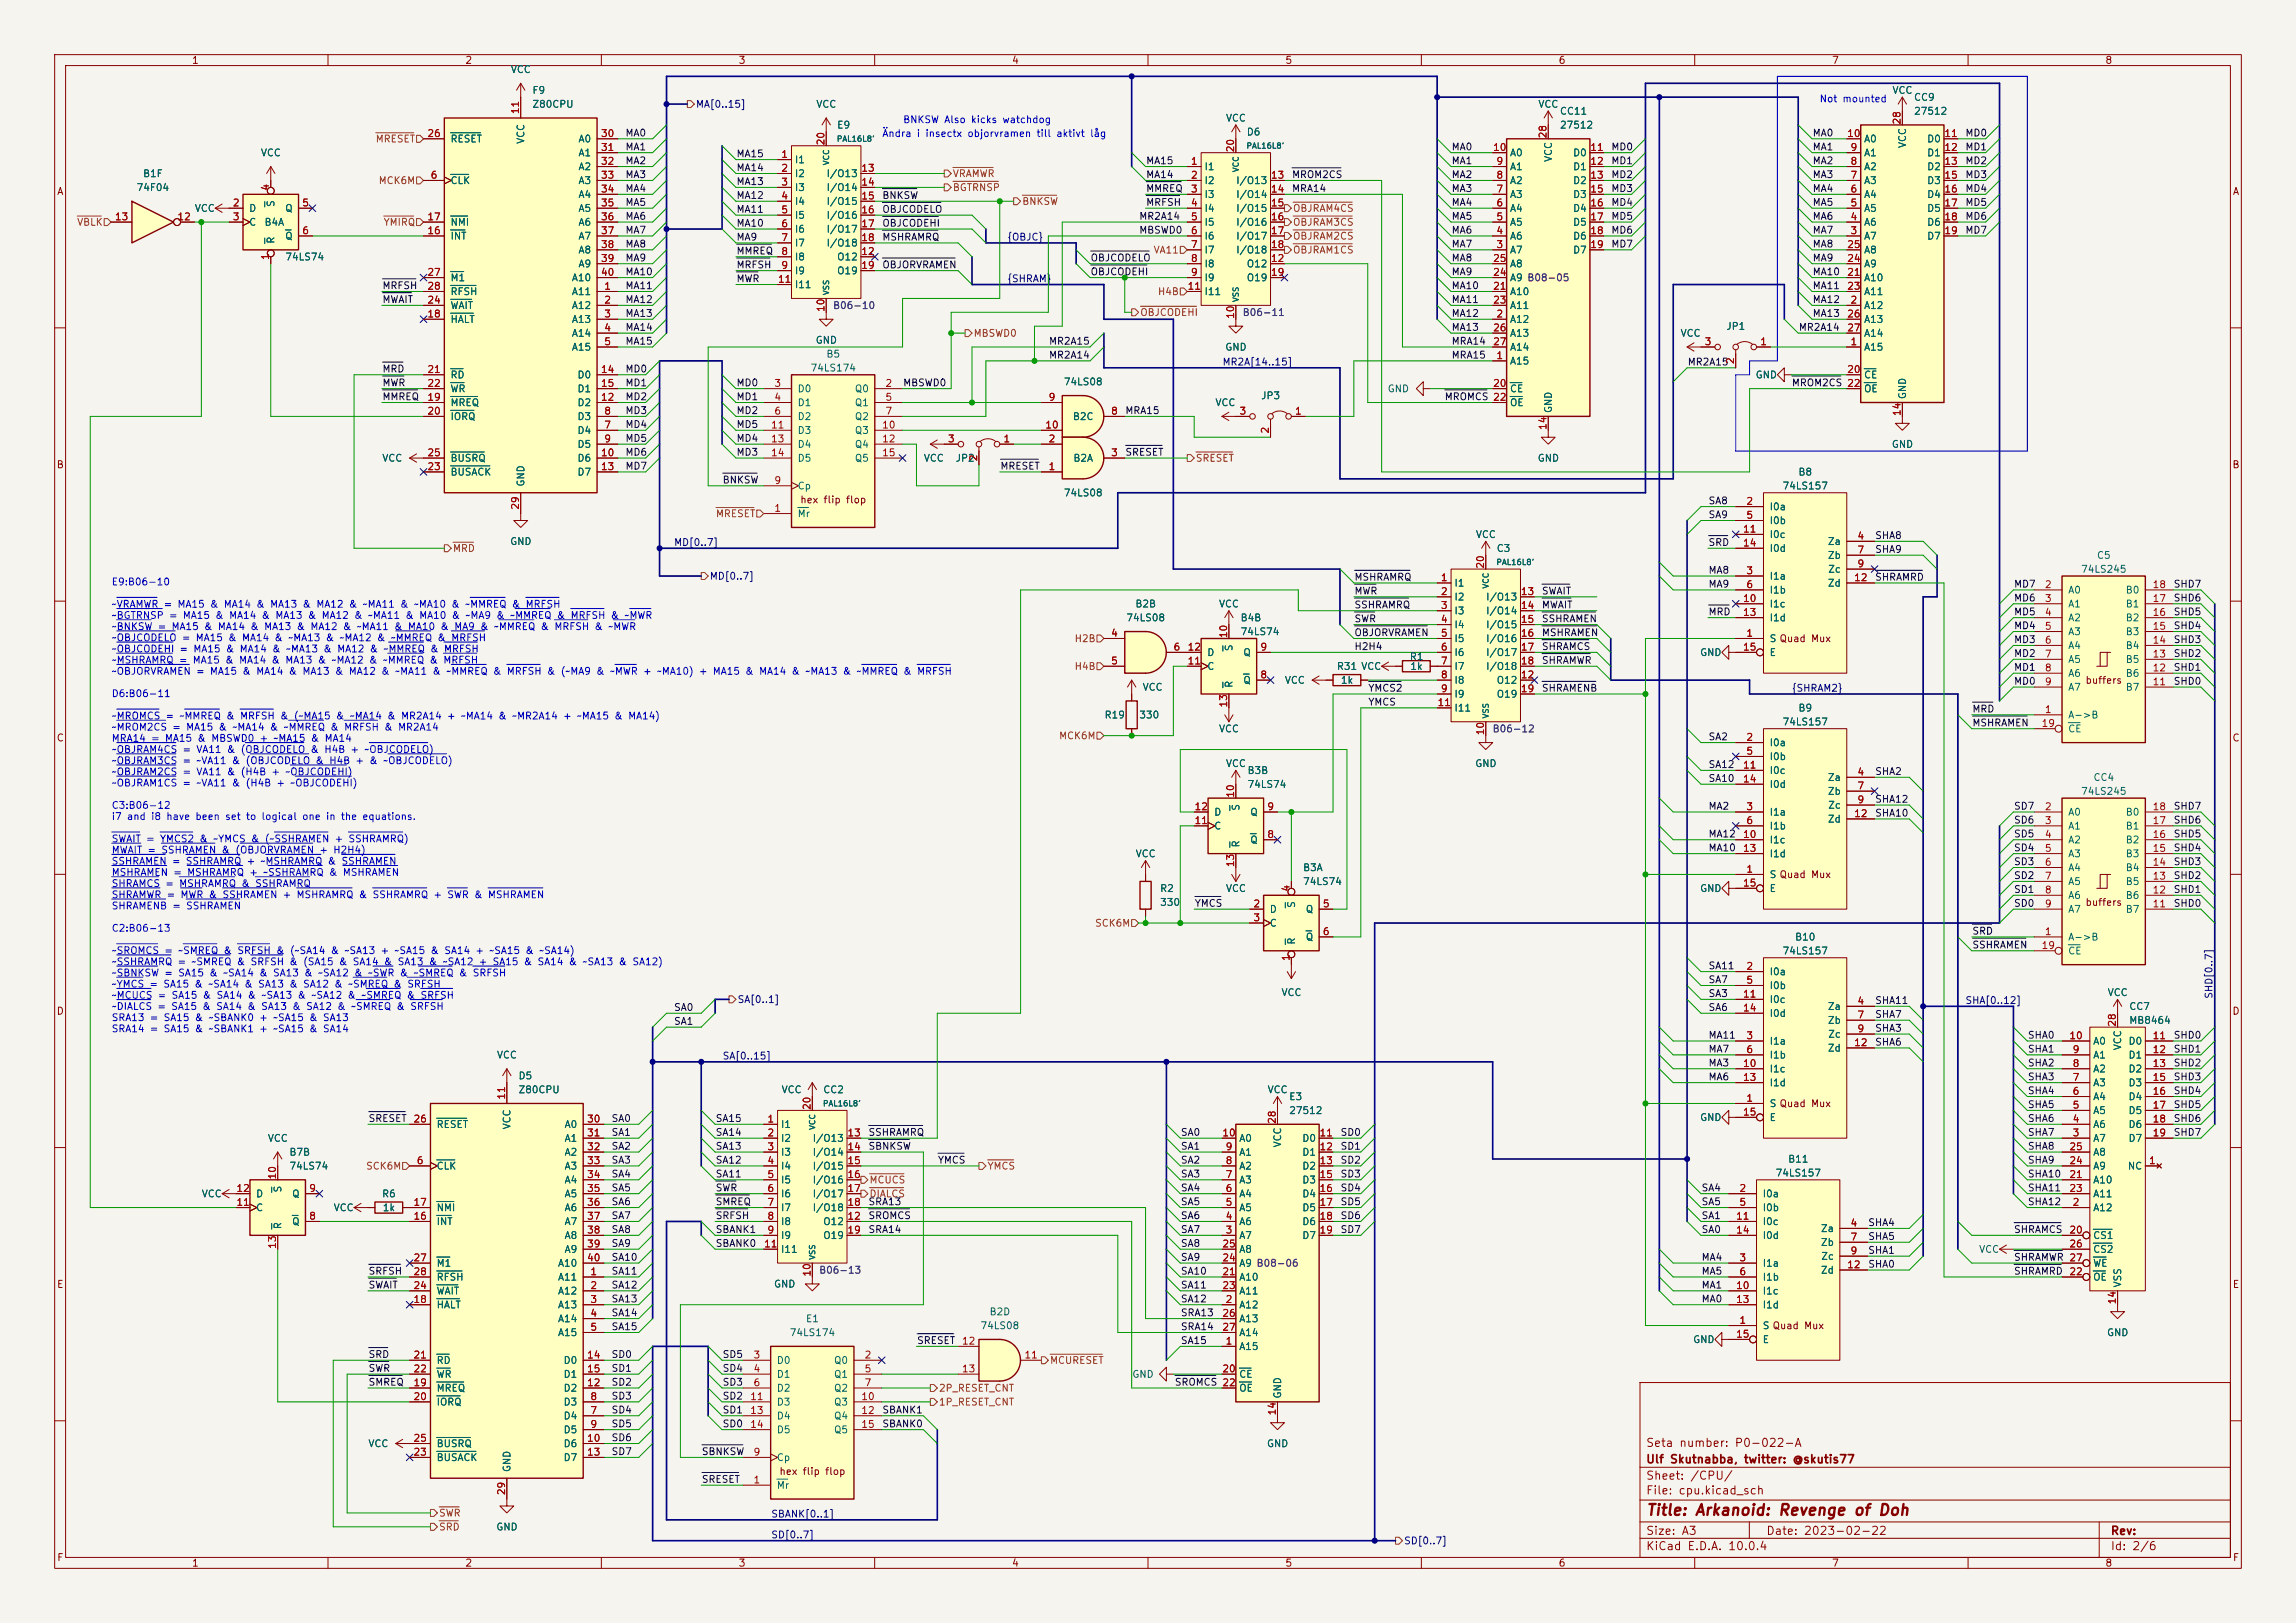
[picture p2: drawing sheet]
<svg xmlns="http://www.w3.org/2000/svg" width="420mm" height="297mm" viewBox="0 0 420 297" stroke-linecap="round" stroke-linejoin="round" font-family="sans-serif">
<defs><g id="words">
<text font-size="2" fill="#840000" x="301" y="277.8">Title: Arkanoid: Revenge of Doh</text>
<g font-size="1.5" fill="#840000">
<text x="301" y="268.1">Ulf Skutnabba, twitter: @skutis77</text>
<text x="301" y="265.1">Seta number: P0-022-A</text>
<text x="301" y="273.8">File: cpu.kicad_sch</text>
<text x="301" y="271.1">Sheet: /CPU/</text>
<text x="301" y="281.2">Size: A3</text>
<text x="323" y="281.2">Date: 2023-02-22</text>
<text x="386" y="281.2">Rev:</text>
<text x="301" y="284">KiCad E.D.A. 10.0.4</text>
<text x="386" y="284">Id: 2/6</text>
</g>
<g font-size="1.3" fill="#840000">
<text x="35" y="12">1</text>
<text x="85" y="12">2</text>
<text x="135" y="12">3</text>
<text x="185" y="12">4</text>
<text x="235" y="12">5</text>
<text x="285" y="12">6</text>
<text x="335" y="12">7</text>
<text x="385" y="12">8</text>
<text x="10.3" y="36">A</text>
<text x="408.3" y="36">A</text>
<text x="10.3" y="86">B</text>
<text x="408.2" y="86">B</text>
<text x="146.3" y="92.4">hex flip flop</text>
<text x="381.4" y="125.4">buffers</text>
<text x="10.3" y="136">C</text>
<text x="408.2" y="136">C</text>
<text x="381.4" y="166.1">buffers</text>
<text x="10.3" y="186">D</text>
<text x="408.2" y="186">D</text>
<text x="10.3" y="236">E</text>
<text x="408.3" y="236">E</text>
<text x="142.5" y="270.2">hex flip flop</text>
<text x="10.3" y="286">F</text>
<text x="35" y="287">1</text>
<text x="85" y="287">2</text>
<text x="135" y="287">3</text>
<text x="185" y="287">4</text>
<text x="235" y="287">5</text>
<text x="285" y="287">6</text>
<text x="335" y="287">7</text>
<text x="385" y="287">8</text>
<text x="408.3" y="286">F</text>
</g>
<g font-size="1.3" fill="#006464">
<text x="93.3" y="13.7">VCC</text>
<text x="97.3" y="17.5">F9</text>
<text x="346.1" y="17.5">VCC</text>
<text x="97.3" y="20">Z80CPU</text>
<text x="149.2" y="20">VCC</text>
<text x="153" y="23.8">E9</text>
<text x="224.1" y="22.6">VCC</text>
<text x="281.3" y="20">VCC</text>
<text x="285.2" y="23.8">27512</text>
<text x="285.2" y="21.3">CC11</text>
<text x="350" y="18.8">CC9</text>
<text x="350" y="21.3">27512</text>
<text x="47.6" y="28.9">VCC</text>
<text x="82.3" y="26.4">RESET</text>
<text x="96.2" y="26.4" transform="rotate(-90 96.2 26.4)">VCC</text>
<text x="105.7" y="26.4">A0</text>
<text x="105.7" y="28.9">A1</text>
<text x="227.9" y="25.1">D6</text>
<text x="276.1" y="28.9">A0</text>
<text x="284.2" y="29.7" transform="rotate(-90 284.2 29.7)">VCC</text>
<text x="287.6" y="28.9">D0</text>
<text x="340.9" y="28.9">A1</text>
<text x="340.9" y="26.4">A0</text>
<text x="349" y="27.2" transform="rotate(-90 349 27.2)">VCC</text>
<text x="352.4" y="26.4">D0</text>
<text x="352.4" y="28.9">D1</text>
<text x="24.9" y="35.3">74F04</text>
<text x="26.1" y="32.7">B1F</text>
<text x="82.3" y="34">CLK</text>
<text x="105.7" y="31.5">A2</text>
<text x="105.7" y="34">A3</text>
<text x="145.3" y="30.2">I1</text>
<text x="145.3" y="32.7">I2</text>
<text x="145.3" y="35.3">I3</text>
<text x="151.1" y="32.7">I/O13</text>
<text x="151.1" y="35.3">I/O14</text>
<text x="220.2" y="31.5">I1</text>
<text x="220.2" y="34">I2</text>
<text x="226" y="34">I/O13</text>
<text x="276.1" y="34">A2</text>
<text x="276.1" y="31.5">A1</text>
<text x="287.6" y="31.5">D1</text>
<text x="287.6" y="34">D2</text>
<text x="340.9" y="34">A3</text>
<text x="340.9" y="31.5">A2</text>
<text x="352.4" y="31.5">D2</text>
<text x="352.4" y="34">D3</text>
<text x="35.5" y="39.1">VCC</text>
<text x="45.5" y="39.1">D</text>
<text x="45.5" y="41.6">C</text>
<text x="48.3" y="41.6">B4A</text>
<text x="50.5" y="38" transform="rotate(-90 50.5 38)">S</text>
<text x="52.1" y="39.1">Q</text>
<text x="82.3" y="41.6">NMI</text>
<text x="105.7" y="36.5">A4</text>
<text x="105.7" y="39.1">A5</text>
<text x="105.7" y="41.6">A6</text>
<text x="145.3" y="37.8">I4</text>
<text x="145.3" y="40.3">I5</text>
<text x="151.1" y="37.8">I/O15</text>
<text x="151.1" y="40.3">I/O16</text>
<text x="220.2" y="36.5">I3</text>
<text x="220.2" y="39.1">I4</text>
<text x="220.2" y="41.6">I5</text>
<text x="226" y="36.5">I/O14</text>
<text x="226" y="39.1">I/O15</text>
<text x="226" y="41.6">I/O16</text>
<text x="276.1" y="41.6">A5</text>
<text x="276.1" y="39.1">A4</text>
<text x="276.1" y="36.5">A3</text>
<text x="287.6" y="36.5">D3</text>
<text x="287.6" y="39.1">D4</text>
<text x="287.6" y="41.6">D5</text>
<text x="340.9" y="41.6">A6</text>
<text x="340.9" y="39.1">A5</text>
<text x="340.9" y="36.5">A4</text>
<text x="352.4" y="36.5">D4</text>
<text x="352.4" y="39.1">D5</text>
<text x="352.4" y="41.6">D6</text>
<text x="50.5" y="44.7" transform="rotate(-90 50.5 44.7)">R</text>
<text x="52.1" y="44.2">Q</text>
<text x="52.1" y="48">74LS74</text>
<text x="82.3" y="44.2">INT</text>
<text x="105.7" y="44.2">A7</text>
<text x="105.7" y="46.7">A8</text>
<text x="145.3" y="42.9">I6</text>
<text x="145.3" y="45.4">I7</text>
<text x="145.3" y="48">I8</text>
<text x="151.1" y="42.9">I/O17</text>
<text x="151.1" y="45.4">I/O18</text>
<text x="153" y="48">O12</text>
<text x="220.2" y="44.2">I6</text>
<text x="220.2" y="46.7">I7</text>
<text x="226" y="44.2">I/O17</text>
<text x="226" y="46.7">I/O18</text>
<text x="276.1" y="46.7">A7</text>
<text x="276.1" y="44.2">A6</text>
<text x="287.6" y="44.2">D6</text>
<text x="287.6" y="46.7">D7</text>
<text x="340.9" y="44.2">A7</text>
<text x="340.9" y="46.7">A8</text>
<text x="352.4" y="44.2">D7</text>
<text x="82.3" y="51.8">M1</text>
<text x="104.5" y="51.8">A10</text>
<text x="105.7" y="49.2">A9</text>
<text x="145.3" y="50.5">I9</text>
<text x="145.3" y="53">I11</text>
<text x="153" y="50.5">O19</text>
<text x="220.2" y="49.2">I8</text>
<text x="220.2" y="51.8">I9</text>
<text x="227.9" y="49.2">O12</text>
<text x="227.9" y="51.8">O19</text>
<text x="276.1" y="51.8">A9 B08-05</text>
<text x="276.1" y="49.2">A8</text>
<text x="340.9" y="51.8">A10</text>
<text x="340.9" y="49.2">A9</text>
<text x="82.3" y="59.4">HALT</text>
<text x="82.3" y="56.9">WAIT</text>
<text x="82.3" y="54.3">RFSH</text>
<text x="104.5" y="54.3">A11</text>
<text x="104.5" y="56.9">A12</text>
<text x="104.5" y="59.4">A13</text>
<text x="220.2" y="54.3">I11</text>
<text x="276.1" y="59.4">A12</text>
<text x="276.1" y="54.3">A10</text>
<text x="276.1" y="56.9">A11</text>
<text x="340.9" y="56.9">A12</text>
<text x="340.9" y="54.3">A11</text>
<text x="340.9" y="59.4">A13</text>
<text x="104.5" y="61.9">A14</text>
<text x="104.5" y="64.5">A15</text>
<text x="149.1" y="63.2">GND</text>
<text x="151.1" y="65.7">B5</text>
<text x="224" y="64.5">GND</text>
<text x="276.1" y="61.9">A13</text>
<text x="276.1" y="64.5">A14</text>
<text x="307.3" y="61.9">VCC</text>
<text x="315.7" y="60.7">JP1</text>
<text x="340.9" y="64.5">A15</text>
<text x="340.9" y="61.9">A14</text>
<text x="82.3" y="69.6">RD</text>
<text x="105.5" y="69.6">D0</text>
<text x="148.2" y="68.3">74LS174</text>
<text x="194.5" y="70.8">74LS08</text>
<text x="276.1" y="67">A15</text>
<text x="321" y="69.6">GND</text>
<text x="340.9" y="69.6">CE</text>
<text x="82.3" y="74.6">MREQ</text>
<text x="82.3" y="77.2">IORQ</text>
<text x="82.3" y="72.1">WR</text>
<text x="105.5" y="77.2">D3</text>
<text x="105.5" y="74.6">D2</text>
<text x="105.5" y="72.1">D1</text>
<text x="145.8" y="72.1">D0</text>
<text x="145.8" y="74.6">D1</text>
<text x="145.8" y="77.2">D2</text>
<text x="156.3" y="72.1">Q0</text>
<text x="156.3" y="74.6">Q1</text>
<text x="156.3" y="77.2">Q2</text>
<text x="196.1" y="77.2">B2C</text>
<text x="222.2" y="74.6">VCC</text>
<text x="230.6" y="73.4">JP3</text>
<text x="253.7" y="72.1">GND</text>
<text x="276.1" y="72.1">CE</text>
<text x="276.1" y="74.6">OE</text>
<text x="284.2" y="75.7" transform="rotate(-90 284.2 75.7)">GND</text>
<text x="340.9" y="72.1">OE</text>
<text x="349" y="73.2" transform="rotate(-90 349 73.2)">GND</text>
<text x="105.5" y="79.7">D4</text>
<text x="105.5" y="82.3">D5</text>
<text x="145.8" y="79.7">D3</text>
<text x="145.8" y="82.3">D4</text>
<text x="156.3" y="79.7">Q3</text>
<text x="156.3" y="82.3">Q4</text>
<text x="345.9" y="82.3">GND</text>
<text x="69.8" y="84.8">VCC</text>
<text x="82.3" y="87.3">BUSACK</text>
<text x="82.3" y="84.8">BUSRQ</text>
<text x="96.2" y="89.2" transform="rotate(-90 96.2 89.2)">GND</text>
<text x="105.5" y="84.8">D6</text>
<text x="105.5" y="87.3">D7</text>
<text x="145.8" y="89.9">Cp</text>
<text x="145.8" y="84.8">D5</text>
<text x="156.3" y="84.8">Q5</text>
<text x="168.9" y="84.8">VCC</text>
<text x="174.7" y="84.8">JP2</text>
<text x="196.2" y="84.8">B2A</text>
<text x="281.2" y="84.8">GND</text>
<text x="326" y="89.9">74LS157</text>
<text x="328.9" y="87.3">B8</text>
<text x="145.8" y="95">Mr</text>
<text x="194.5" y="91.1">74LS08</text>
<text x="323.6" y="93.7">I0a</text>
<text x="93.2" y="100">GND</text>
<text x="269.9" y="98.8">VCC</text>
<text x="273.7" y="101.3">C3</text>
<text x="323.6" y="96.2">I0b</text>
<text x="323.6" y="98.8">I0c</text>
<text x="323.6" y="101.3">I0d</text>
<text x="334.2" y="100">Za</text>
<text x="265.9" y="107.7">I1</text>
<text x="323.6" y="106.4">I1a</text>
<text x="334.2" y="102.6">Zb</text>
<text x="334.2" y="107.7">Zd</text>
<text x="334.3" y="105.1">Zc</text>
<text x="380.6" y="105.1">74LS245</text>
<text x="383.5" y="102.6">C5</text>
<text x="207.6" y="111.5">B2B</text>
<text x="222.9" y="111.5">VCC</text>
<text x="265.9" y="110.2">I2</text>
<text x="265.9" y="112.7">I3</text>
<text x="271.7" y="110.2">I/O13</text>
<text x="271.7" y="112.7">I/O14</text>
<text x="323.6" y="108.9">I1b</text>
<text x="323.6" y="111.5">I1c</text>
<text x="378.2" y="108.9">A0</text>
<text x="378.2" y="111.5">A1</text>
<text x="388.7" y="111.5">B1</text>
<text x="388.7" y="108.9">B0</text>
<text x="205.9" y="114">74LS08</text>
<text x="225.8" y="119.3" transform="rotate(-90 225.8 119.3)">S</text>
<text x="226.8" y="114">B4B</text>
<text x="226.8" y="116.5">74LS74</text>
<text x="265.9" y="115.3">I4</text>
<text x="265.9" y="117.8">I5</text>
<text x="271.7" y="115.3">I/O15</text>
<text x="271.7" y="117.8">I/O16</text>
<text x="323.6" y="117.8">S Quad Mux</text>
<text x="323.6" y="114">I1d</text>
<text x="323.6" y="117.8">S</text>
<text x="378.2" y="114">A2</text>
<text x="378.2" y="116.5">A3</text>
<text x="378.2" y="119.1">A4</text>
<text x="388.7" y="119.1">B4</text>
<text x="388.7" y="116.5">B3</text>
<text x="388.7" y="114">B2</text>
<text x="220.7" y="122.9">C</text>
<text x="220.7" y="120.4">D</text>
<text x="225.8" y="126" transform="rotate(-90 225.8 126)">R</text>
<text x="227.3" y="125.4">Q</text>
<text x="227.3" y="120.4">Q</text>
<text x="234.9" y="125.4">VCC</text>
<text x="244.4" y="122.9">R31 VCC</text>
<text x="245.2" y="125.4">1k</text>
<text x="257.8" y="121.1">R1</text>
<text x="257.9" y="122.9">1k</text>
<text x="265.9" y="120.4">I6</text>
<text x="265.9" y="122.9">I7</text>
<text x="265.9" y="125.4">I8</text>
<text x="271.7" y="120.4">I/O17</text>
<text x="271.7" y="122.9">I/O18</text>
<text x="273.7" y="125.4">O12</text>
<text x="310.9" y="120.4">GND</text>
<text x="323.6" y="120.4">E</text>
<text x="378.2" y="121.6">A5</text>
<text x="378.2" y="124.2">A6</text>
<text x="388.7" y="124.2">B6</text>
<text x="388.7" y="121.6">B5</text>
<text x="201.9" y="131.8">R19</text>
<text x="208.3" y="131.8">330</text>
<text x="208.9" y="126.7">VCC</text>
<text x="265.9" y="128">I9</text>
<text x="265.9" y="130.5">I11</text>
<text x="273.7" y="128">O19</text>
<text x="328.9" y="130.5">B9</text>
<text x="378.2" y="131.8">A-&gt;B</text>
<text x="378.2" y="126.7">A7</text>
<text x="388.7" y="126.7">B7</text>
<text x="222.9" y="134.3">VCC</text>
<text x="323.6" y="136.9">I0a</text>
<text x="326" y="133.1">74LS157</text>
<text x="378.2" y="134.3">CE</text>
<text x="224.1" y="140.7">VCC</text>
<text x="228.1" y="141.9">B3B</text>
<text x="269.7" y="140.7">GND</text>
<text x="323.6" y="139.4">I0b</text>
<text x="323.6" y="141.9">I0c</text>
<text x="334.2" y="143.2">Za</text>
<text x="382.8" y="143.2">CC4</text>
<text x="222" y="149.6">D</text>
<text x="227" y="148.5" transform="rotate(-90 227 148.5)">S</text>
<text x="228.1" y="144.5">74LS74</text>
<text x="228.6" y="149.6">Q</text>
<text x="323.6" y="149.6">I1a</text>
<text x="323.6" y="144.5">I0d</text>
<text x="334.2" y="145.8">Zb</text>
<text x="334.3" y="148.3">Zc</text>
<text x="378.2" y="149.6">A0</text>
<text x="380.6" y="145.8">74LS245</text>
<text x="388.7" y="149.6">B0</text>
<text x="222" y="152.1">C</text>
<text x="227" y="155.2" transform="rotate(-90 227 155.2)">R</text>
<text x="228.6" y="154.6">Q</text>
<text x="323.6" y="152.1">I1b</text>
<text x="323.6" y="154.6">I1c</text>
<text x="334.2" y="150.8">Zd</text>
<text x="378.2" y="152.1">A1</text>
<text x="378.2" y="154.6">A2</text>
<text x="388.7" y="154.6">B2</text>
<text x="388.7" y="152.1">B1</text>
<text x="207.6" y="157.2">VCC</text>
<text x="238.2" y="159.7">B3A</text>
<text x="323.6" y="161">S Quad Mux</text>
<text x="323.6" y="157.2">I1d</text>
<text x="323.6" y="161">S</text>
<text x="378.2" y="157.2">A3</text>
<text x="378.2" y="159.7">A4</text>
<text x="388.7" y="159.7">B4</text>
<text x="388.7" y="157.2">B3</text>
<text x="212.1" y="163.5">R2</text>
<text x="212.1" y="166.1">330</text>
<text x="224.1" y="163.5">VCC</text>
<text x="232.2" y="167.3">D</text>
<text x="237.2" y="166.3" transform="rotate(-90 237.2 166.3)">S</text>
<text x="238.2" y="162.3">74LS74</text>
<text x="238.8" y="167.3">Q</text>
<text x="310.9" y="163.5">GND</text>
<text x="323.6" y="163.5">E</text>
<text x="378.2" y="162.3">A5</text>
<text x="378.2" y="164.8">A6</text>
<text x="378.2" y="167.3">A7</text>
<text x="388.7" y="167.3">B7</text>
<text x="388.7" y="164.8">B6</text>
<text x="388.7" y="162.3">B5</text>
<text x="232.2" y="169.9">C</text>
<text x="237.2" y="173" transform="rotate(-90 237.2 173)">R</text>
<text x="238.8" y="172.4">Q</text>
<text x="328.3" y="172.4">B10</text>
<text x="378.2" y="172.4">A-&gt;B</text>
<text x="323.6" y="178.8">I0a</text>
<text x="326" y="175">74LS157</text>
<text x="378.2" y="175">CE</text>
<text x="234.3" y="182.6">VCC</text>
<text x="323.6" y="181.3">I0b</text>
<text x="323.6" y="183.9">I0c</text>
<text x="334.2" y="185.1">Za</text>
<text x="385.4" y="182.6">VCC</text>
<text x="389.4" y="185.1">CC7</text>
<text x="323.6" y="191.5">I1a</text>
<text x="323.6" y="186.4">I0d</text>
<text x="334.2" y="187.7">Zb</text>
<text x="334.3" y="190.2">Zc</text>
<text x="382.8" y="191.5">A0</text>
<text x="389.2" y="191.5">D0</text>
<text x="389.4" y="187.7">MB8464</text>
<text x="90.8" y="194">VCC</text>
<text x="94.7" y="197.8">D5</text>
<text x="323.6" y="194">I1b</text>
<text x="323.6" y="196.6">I1c</text>
<text x="334.2" y="192.7">Zd</text>
<text x="382.8" y="196.6">A2</text>
<text x="382.8" y="194">A1</text>
<text x="388.3" y="192.3" transform="rotate(-90 388.3 192.3)">VCC</text>
<text x="389.2" y="194">D1</text>
<text x="389.2" y="196.6">D2</text>
<text x="94.7" y="200.4">Z80CPU</text>
<text x="142.9" y="200.4">VCC</text>
<text x="150.5" y="200.4">CC2</text>
<text x="231.8" y="200.4">VCC</text>
<text x="235.7" y="201.6">E3</text>
<text x="323.6" y="202.9">S Quad Mux</text>
<text x="323.6" y="199.1">I1d</text>
<text x="323.6" y="202.9">S</text>
<text x="382.8" y="201.6">A4</text>
<text x="382.8" y="199.1">A3</text>
<text x="389.2" y="199.1">D3</text>
<text x="389.2" y="201.6">D4</text>
<text x="48.9" y="209.3">VCC</text>
<text x="79.8" y="206.7">RESET</text>
<text x="93.7" y="206.8" transform="rotate(-90 93.7 206.8)">VCC</text>
<text x="103.2" y="206.7">A0</text>
<text x="103.2" y="209.3">A1</text>
<text x="142.7" y="206.7">I1</text>
<text x="142.7" y="209.3">I2</text>
<text x="148.5" y="209.3">I/O13</text>
<text x="226.6" y="209.3">A0</text>
<text x="235.7" y="204.2">27512</text>
<text x="238.1" y="209.3">D0</text>
<text x="310.9" y="205.4">GND</text>
<text x="323.6" y="205.4">E</text>
<text x="382.8" y="209.3">A7</text>
<text x="382.8" y="206.7">A6</text>
<text x="382.8" y="204.2">A5</text>
<text x="389.2" y="204.2">D5</text>
<text x="389.2" y="206.7">D6</text>
<text x="389.2" y="209.3">D7</text>
<text x="52.8" y="211.8">B7B</text>
<text x="52.8" y="214.3">74LS74</text>
<text x="79.8" y="214.3">CLK</text>
<text x="103.2" y="211.8">A2</text>
<text x="103.2" y="214.3">A3</text>
<text x="142.7" y="211.8">I3</text>
<text x="142.7" y="214.3">I4</text>
<text x="148.5" y="211.8">I/O14</text>
<text x="148.5" y="214.3">I/O15</text>
<text x="226.6" y="214.3">A2</text>
<text x="226.6" y="211.8">A1</text>
<text x="234.7" y="210.1" transform="rotate(-90 234.7 210.1)">VCC</text>
<text x="238.1" y="211.8">D1</text>
<text x="238.1" y="214.3">D2</text>
<text x="324.7" y="215.6">74LS157</text>
<text x="327" y="213.1">B11</text>
<text x="382.8" y="214.3">A9</text>
<text x="382.8" y="211.8">A8</text>
<text x="389.1" y="214.3">NC</text>
<text x="36.8" y="219.4">VCC</text>
<text x="46.7" y="222">C</text>
<text x="46.7" y="219.4">D</text>
<text x="51.8" y="218.3" transform="rotate(-90 51.8 218.3)">S</text>
<text x="53.3" y="219.4">Q</text>
<text x="60.9" y="222">VCC</text>
<text x="69.8" y="219.4">R6</text>
<text x="69.9" y="222">1k</text>
<text x="79.8" y="222">NMI</text>
<text x="103.2" y="216.9">A4</text>
<text x="103.2" y="219.4">A5</text>
<text x="103.2" y="222">A6</text>
<text x="142.7" y="216.9">I5</text>
<text x="142.7" y="219.4">I6</text>
<text x="142.7" y="222">I7</text>
<text x="148.5" y="216.9">I/O16</text>
<text x="148.5" y="219.4">I/O17</text>
<text x="148.5" y="222">I/O18</text>
<text x="226.6" y="222">A5</text>
<text x="226.6" y="219.4">A4</text>
<text x="226.6" y="216.9">A3</text>
<text x="238.1" y="216.9">D3</text>
<text x="238.1" y="219.4">D4</text>
<text x="238.1" y="222">D5</text>
<text x="322.3" y="219.4">I0a</text>
<text x="322.3" y="222">I0b</text>
<text x="382.8" y="222">A12</text>
<text x="382.8" y="216.9">A10</text>
<text x="382.8" y="219.4">A11</text>
<text x="51.8" y="225" transform="rotate(-90 51.8 225)">R</text>
<text x="53.3" y="224.5">Q</text>
<text x="79.8" y="224.5">INT</text>
<text x="103.2" y="224.5">A7</text>
<text x="103.2" y="227">A8</text>
<text x="142.7" y="224.5">I8</text>
<text x="142.7" y="227">I9</text>
<text x="150.5" y="224.5">O12</text>
<text x="150.5" y="227">O19</text>
<text x="226.6" y="227">A7</text>
<text x="226.6" y="224.5">A6</text>
<text x="238.1" y="224.5">D6</text>
<text x="238.1" y="227">D7</text>
<text x="322.3" y="224.5">I0c</text>
<text x="322.3" y="227">I0d</text>
<text x="333" y="225.8">Za</text>
<text x="382.8" y="227">CS1</text>
<text x="79.8" y="232.1">M1</text>
<text x="102" y="232.1">A10</text>
<text x="103.2" y="229.6">A9</text>
<text x="142.7" y="229.6">I11</text>
<text x="226.6" y="232.1">A9 B08-06</text>
<text x="226.6" y="229.6">A8</text>
<text x="322.3" y="232.1">I1a</text>
<text x="333" y="228.3">Zb</text>
<text x="333" y="233.4">Zd</text>
<text x="333" y="230.8">Zc</text>
<text x="361.9" y="229.6">VCC</text>
<text x="382.8" y="229.6">CS2</text>
<text x="382.8" y="232.1">WE</text>
<text x="79.8" y="239.7">HALT</text>
<text x="79.8" y="237.2">WAIT</text>
<text x="79.8" y="234.7">RFSH</text>
<text x="102" y="234.7">A11</text>
<text x="102" y="237.2">A12</text>
<text x="102" y="239.7">A13</text>
<text x="141.5" y="235.9">GND</text>
<text x="226.6" y="239.7">A12</text>
<text x="226.6" y="234.7">A10</text>
<text x="226.6" y="237.2">A11</text>
<text x="322.3" y="234.7">I1b</text>
<text x="322.3" y="237.2">I1c</text>
<text x="322.3" y="239.7">I1d</text>
<text x="382.8" y="234.7">OE</text>
<text x="388.3" y="235.7" transform="rotate(-90 388.3 235.7)">VSS</text>
<text x="102" y="242.3">A14</text>
<text x="102" y="244.8">A15</text>
<text x="144.3" y="244.8">74LS174</text>
<text x="147.3" y="242.3">E1</text>
<text x="179.2" y="243.5">74LS08</text>
<text x="180.9" y="241">B2D</text>
<text x="226.6" y="242.3">A13</text>
<text x="226.6" y="244.8">A14</text>
<text x="322.3" y="243.5">S Quad Mux</text>
<text x="322.3" y="243.5">S</text>
<text x="385.3" y="244.8">GND</text>
<text x="79.8" y="249.9">RD</text>
<text x="103" y="249.9">D0</text>
<text x="142" y="249.9">D0</text>
<text x="152.5" y="249.9">Q0</text>
<text x="226.6" y="247.4">A15</text>
<text x="309.6" y="246.1">GND</text>
<text x="322.3" y="246.1">E</text>
<text x="79.8" y="255">MREQ</text>
<text x="79.8" y="257.5">IORQ</text>
<text x="79.8" y="252.4">WR</text>
<text x="103" y="257.5">D3</text>
<text x="103" y="255">D2</text>
<text x="103" y="252.4">D1</text>
<text x="142" y="252.4">D1</text>
<text x="142" y="255">D2</text>
<text x="142" y="257.5">D3</text>
<text x="152.5" y="252.4">Q1</text>
<text x="152.5" y="255">Q2</text>
<text x="152.5" y="257.5">Q3</text>
<text x="207" y="252.4">GND</text>
<text x="226.6" y="252.4">CE</text>
<text x="226.6" y="255">OE</text>
<text x="234.7" y="256" transform="rotate(-90 234.7 256)">GND</text>
<text x="103" y="260.1">D4</text>
<text x="103" y="262.6">D5</text>
<text x="142" y="260.1">D4</text>
<text x="142" y="262.6">D5</text>
<text x="152.5" y="260.1">Q4</text>
<text x="152.5" y="262.6">Q5</text>
<text x="67.3" y="265.1">VCC</text>
<text x="79.8" y="267.7">BUSACK</text>
<text x="79.8" y="265.1">BUSRQ</text>
<text x="93.7" y="269.5" transform="rotate(-90 93.7 269.5)">GND</text>
<text x="103" y="265.1">D6</text>
<text x="103" y="267.7">D7</text>
<text x="142" y="267.7">Cp</text>
<text x="231.6" y="265.1">GND</text>
<text x="142" y="272.8">Mr</text>
<text x="90.7" y="280.4">GND</text>
</g>
<g font-size="1.3" fill="#a90000">
<text x="95.2" y="21" transform="rotate(-90 95.2 21)">11</text>
<text x="348" y="22.9" transform="rotate(-90 348 22.9)">28</text>
<text x="78.1" y="25.4">26</text>
<text x="109.8" y="25.4">30</text>
<text x="109.8" y="27.9">31</text>
<text x="142.8" y="29.2">1</text>
<text x="151.1" y="26.7" transform="rotate(-90 151.1 26.7)">20</text>
<text x="226" y="28" transform="rotate(-90 226 28)">20</text>
<text x="273" y="27.9">10</text>
<text x="283.2" y="25.4" transform="rotate(-90 283.2 25.4)">28</text>
<text x="290.8" y="27.9">11</text>
<text x="337.8" y="25.4">10</text>
<text x="338.4" y="27.9">9</text>
<text x="355.6" y="25.4">11</text>
<text x="355.6" y="27.9">12</text>
<text x="49.5" y="35" transform="rotate(-90 49.5 35)">4</text>
<text x="78.7" y="33">6</text>
<text x="109.8" y="30.5">32</text>
<text x="109.8" y="33">33</text>
<text x="109.8" y="35.5">34</text>
<text x="142.8" y="31.7">2</text>
<text x="142.8" y="34.3">3</text>
<text x="157.4" y="31.7">13</text>
<text x="157.4" y="34.3">14</text>
<text x="217.7" y="30.5">1</text>
<text x="217.7" y="33">2</text>
<text x="217.7" y="35.5">3</text>
<text x="232.4" y="33">13</text>
<text x="232.4" y="35.5">14</text>
<text x="273.6" y="35.5">7</text>
<text x="273.6" y="33">8</text>
<text x="273.6" y="30.5">9</text>
<text x="290.8" y="30.5">12</text>
<text x="290.8" y="33">13</text>
<text x="290.8" y="35.5">15</text>
<text x="338.4" y="35.5">6</text>
<text x="338.4" y="33">7</text>
<text x="338.4" y="30.5">8</text>
<text x="355.6" y="30.5">13</text>
<text x="355.6" y="33">15</text>
<text x="355.6" y="35.5">16</text>
<text x="20.9" y="40.6">13</text>
<text x="32.3" y="40.6">12</text>
<text x="42.5" y="38.1">2</text>
<text x="42.5" y="40.6">3</text>
<text x="55.2" y="38.1">5</text>
<text x="78.1" y="40.6">17</text>
<text x="109.8" y="38.1">35</text>
<text x="109.8" y="40.6">36</text>
<text x="142.8" y="36.8">4</text>
<text x="142.8" y="39.3">5</text>
<text x="142.8" y="41.9">6</text>
<text x="157.4" y="36.8">15</text>
<text x="157.4" y="39.3">16</text>
<text x="157.4" y="41.9">17</text>
<text x="217.7" y="38.1">4</text>
<text x="217.7" y="40.6">5</text>
<text x="232.4" y="38.1">15</text>
<text x="232.4" y="40.6">16</text>
<text x="273.6" y="40.6">5</text>
<text x="273.6" y="38.1">6</text>
<text x="290.8" y="38.1">16</text>
<text x="290.8" y="40.6">17</text>
<text x="338.4" y="40.6">4</text>
<text x="338.4" y="38.1">5</text>
<text x="355.6" y="38.1">17</text>
<text x="355.6" y="40.6">18</text>
<text x="49.5" y="47.7" transform="rotate(-90 49.5 47.7)">1</text>
<text x="55.2" y="43.2">6</text>
<text x="78.1" y="43.2">16</text>
<text x="109.8" y="43.2">37</text>
<text x="109.8" y="45.7">38</text>
<text x="142.8" y="44.4">7</text>
<text x="142.8" y="47">8</text>
<text x="157.4" y="47">12</text>
<text x="157.4" y="44.4">18</text>
<text x="217.7" y="43.2">6</text>
<text x="217.7" y="45.7">7</text>
<text x="232.4" y="43.2">17</text>
<text x="232.4" y="45.7">18</text>
<text x="273.6" y="45.7">3</text>
<text x="273.6" y="43.2">4</text>
<text x="290.8" y="43.2">18</text>
<text x="290.8" y="45.7">19</text>
<text x="337.8" y="45.7">25</text>
<text x="338.4" y="43.2">3</text>
<text x="355.6" y="43.2">19</text>
<text x="78.1" y="50.8">27</text>
<text x="78.1" y="53.3">28</text>
<text x="109.8" y="48.2">39</text>
<text x="109.8" y="50.8">40</text>
<text x="110.4" y="53.3">1</text>
<text x="142.2" y="52">11</text>
<text x="142.8" y="49.5">9</text>
<text x="157.4" y="49.5">19</text>
<text x="217.1" y="53.3">11</text>
<text x="217.7" y="48.2">8</text>
<text x="217.7" y="50.8">9</text>
<text x="232.4" y="48.2">12</text>
<text x="232.4" y="50.8">19</text>
<text x="273" y="53.3">21</text>
<text x="273" y="50.8">24</text>
<text x="273" y="48.2">25</text>
<text x="337.8" y="50.8">21</text>
<text x="337.8" y="53.3">23</text>
<text x="337.8" y="48.2">24</text>
<text x="78.1" y="58.4">18</text>
<text x="78.1" y="55.9">24</text>
<text x="110.4" y="55.9">2</text>
<text x="110.4" y="58.4">3</text>
<text x="151.1" y="57.2" transform="rotate(-90 151.1 57.2)">10</text>
<text x="226" y="58.5" transform="rotate(-90 226 58.5)">10</text>
<text x="273" y="55.9">23</text>
<text x="273.6" y="58.4">2</text>
<text x="337.8" y="58.4">26</text>
<text x="338.4" y="55.9">2</text>
<text x="110.4" y="60.9">4</text>
<text x="110.4" y="63.5">5</text>
<text x="273" y="60.9">26</text>
<text x="273" y="63.5">27</text>
<text x="311.7" y="63.5">3</text>
<text x="321.9" y="63.5">1</text>
<text x="337.8" y="60.9">27</text>
<text x="338.4" y="63.5">1</text>
<text x="78.1" y="68.6">21</text>
<text x="78.1" y="71.1">22</text>
<text x="109.8" y="68.6">14</text>
<text x="109.8" y="71.1">15</text>
<text x="141.5" y="71.1">3</text>
<text x="161.9" y="71.1">2</text>
<text x="273" y="71.1">20</text>
<text x="273.6" y="66">1</text>
<text x="317.5" y="66.7" transform="rotate(-90 317.5 66.7)">2</text>
<text x="337.8" y="68.6">20</text>
<text x="337.8" y="71.1">22</text>
<text x="78.1" y="73.6">19</text>
<text x="78.1" y="76.2">20</text>
<text x="109.8" y="73.6">12</text>
<text x="110.4" y="76.2">8</text>
<text x="141.5" y="73.6">4</text>
<text x="141.5" y="76.2">6</text>
<text x="161.9" y="73.6">5</text>
<text x="161.9" y="76.2">7</text>
<text x="191.7" y="73.6">9</text>
<text x="203.1" y="76.2">8</text>
<text x="226.6" y="76.2">3</text>
<text x="236.8" y="76.2">1</text>
<text x="273" y="73.6">22</text>
<text x="348" y="76.2" transform="rotate(-90 348 76.2)">14</text>
<text x="78.1" y="83.8">25</text>
<text x="109.8" y="83.8">10</text>
<text x="110.4" y="78.7">7</text>
<text x="110.4" y="81.3">9</text>
<text x="140.9" y="78.7">11</text>
<text x="140.9" y="81.3">13</text>
<text x="140.9" y="83.8">14</text>
<text x="161.2" y="78.7">10</text>
<text x="161.2" y="81.3">12</text>
<text x="161.2" y="83.8">15</text>
<text x="173.3" y="81.3">3</text>
<text x="183.4" y="81.3">1</text>
<text x="191.1" y="78.7">10</text>
<text x="191.7" y="81.3">2</text>
<text x="203.1" y="83.8">3</text>
<text x="232.4" y="79.4" transform="rotate(-90 232.4 79.4)">2</text>
<text x="283.2" y="78.8" transform="rotate(-90 283.2 78.8)">14</text>
<text x="78.1" y="86.3">23</text>
<text x="109.8" y="86.3">13</text>
<text x="141.5" y="88.9">9</text>
<text x="179" y="84.5" transform="rotate(-90 179 84.5)">2</text>
<text x="191.7" y="86.3">1</text>
<text x="95.2" y="93.4" transform="rotate(-90 95.2 93.4)">29</text>
<text x="141.5" y="94">1</text>
<text x="319.3" y="92.7">2</text>
<text x="319.3" y="95.2">5</text>
<text x="318.7" y="97.8">11</text>
<text x="318.7" y="100.3">14</text>
<text x="339.7" y="99">4</text>
<text x="339.7" y="101.6">7</text>
<text x="263.5" y="106.7">1</text>
<text x="271.8" y="104.2" transform="rotate(-90 271.8 104.2)">20</text>
<text x="319.3" y="105.4">3</text>
<text x="319.3" y="107.9">6</text>
<text x="339" y="106.7">12</text>
<text x="339.7" y="104.1">9</text>
<text x="373.9" y="107.9">2</text>
<text x="393.7" y="107.9">18</text>
<text x="263.5" y="109.2">2</text>
<text x="263.5" y="111.7">3</text>
<text x="278.1" y="109.2">13</text>
<text x="278.1" y="111.7">14</text>
<text x="318.7" y="110.5">10</text>
<text x="318.7" y="113">13</text>
<text x="373.9" y="110.5">3</text>
<text x="373.9" y="113">4</text>
<text x="393.7" y="113">16</text>
<text x="393.7" y="110.5">17</text>
<text x="203.1" y="116.8">4</text>
<text x="214.6" y="119.4">6</text>
<text x="217.1" y="119.4">12</text>
<text x="224.8" y="116.9" transform="rotate(-90 224.8 116.9)">10</text>
<text x="230.4" y="119.4">9</text>
<text x="263.5" y="114.3">4</text>
<text x="263.5" y="116.8">5</text>
<text x="263.5" y="119.4">6</text>
<text x="278.1" y="114.3">15</text>
<text x="278.1" y="116.8">16</text>
<text x="278.1" y="119.4">17</text>
<text x="318.7" y="119.4">15</text>
<text x="319.3" y="116.8">1</text>
<text x="373.9" y="115.5">5</text>
<text x="373.9" y="118.1">6</text>
<text x="393.7" y="118.1">14</text>
<text x="393.7" y="115.5">15</text>
<text x="203.1" y="121.9">5</text>
<text x="217.1" y="121.9">11</text>
<text x="230.4" y="124.4">8</text>
<text x="263.5" y="121.9">7</text>
<text x="263.5" y="124.4">8</text>
<text x="278.1" y="124.4">12</text>
<text x="278.1" y="121.9">18</text>
<text x="373.9" y="120.6">7</text>
<text x="373.9" y="123.2">8</text>
<text x="373.9" y="125.7">9</text>
<text x="393.7" y="125.7">11</text>
<text x="393.7" y="123.2">12</text>
<text x="393.7" y="120.6">13</text>
<text x="224.8" y="129.6" transform="rotate(-90 224.8 129.6)">13</text>
<text x="262.8" y="129.5">11</text>
<text x="263.5" y="127">9</text>
<text x="278.1" y="127">19</text>
<text x="373.9" y="130.8">1</text>
<text x="271.8" y="134.7" transform="rotate(-90 271.8 134.7)">10</text>
<text x="319.3" y="135.9">2</text>
<text x="373.3" y="133.3">19</text>
<text x="318.7" y="140.9">11</text>
<text x="318.7" y="143.5">14</text>
<text x="319.3" y="138.4">5</text>
<text x="339.7" y="142.2">4</text>
<text x="218.4" y="148.6">12</text>
<text x="226" y="146.1" transform="rotate(-90 226 146.1)">10</text>
<text x="231.7" y="148.6">9</text>
<text x="319.3" y="148.6">3</text>
<text x="339" y="149.8">12</text>
<text x="339.7" y="144.8">7</text>
<text x="339.7" y="147.3">9</text>
<text x="373.9" y="148.6">2</text>
<text x="393.7" y="148.6">18</text>
<text x="218.4" y="151.1">11</text>
<text x="231.7" y="153.6">8</text>
<text x="318.7" y="153.6">10</text>
<text x="319.3" y="151.1">6</text>
<text x="373.9" y="151.1">3</text>
<text x="373.9" y="153.6">4</text>
<text x="393.7" y="153.6">16</text>
<text x="393.7" y="151.1">17</text>
<text x="226" y="158.8" transform="rotate(-90 226 158.8)">13</text>
<text x="318.7" y="156.2">13</text>
<text x="319.3" y="160">1</text>
<text x="373.9" y="156.2">5</text>
<text x="373.9" y="158.7">6</text>
<text x="373.9" y="161.3">7</text>
<text x="393.7" y="161.3">13</text>
<text x="393.7" y="158.7">14</text>
<text x="393.7" y="156.2">15</text>
<text x="229.2" y="166.3">2</text>
<text x="236.2" y="163.3" transform="rotate(-90 236.2 163.3)">4</text>
<text x="241.9" y="166.3">5</text>
<text x="318.7" y="162.5">15</text>
<text x="373.9" y="163.8">8</text>
<text x="373.9" y="166.3">9</text>
<text x="393.7" y="166.3">11</text>
<text x="393.7" y="163.8">12</text>
<text x="229.2" y="168.9">3</text>
<text x="241.9" y="171.4">6</text>
<text x="373.3" y="174">19</text>
<text x="373.9" y="171.4">1</text>
<text x="236.2" y="176" transform="rotate(-90 236.2 176)">1</text>
<text x="319.3" y="177.8">2</text>
<text x="318.7" y="182.9">11</text>
<text x="318.7" y="185.4">14</text>
<text x="319.3" y="180.3">5</text>
<text x="339.7" y="184.1">4</text>
<text x="319.3" y="190.5">3</text>
<text x="339" y="191.7">12</text>
<text x="339.7" y="186.7">7</text>
<text x="339.7" y="189.2">9</text>
<text x="378.4" y="190.5">10</text>
<text x="387.3" y="188" transform="rotate(-90 387.3 188)">28</text>
<text x="393.7" y="190.5">11</text>
<text x="318.7" y="195.6">10</text>
<text x="319.3" y="193">6</text>
<text x="379" y="195.6">8</text>
<text x="379" y="193">9</text>
<text x="393.7" y="193">12</text>
<text x="393.7" y="195.6">13</text>
<text x="92.7" y="201.3" transform="rotate(-90 92.7 201.3)">11</text>
<text x="148.6" y="203.2" transform="rotate(-90 148.6 203.2)">20</text>
<text x="318.7" y="198.1">13</text>
<text x="319.3" y="201.9">1</text>
<text x="379" y="203.2">5</text>
<text x="379" y="200.6">6</text>
<text x="379" y="198.1">7</text>
<text x="393.7" y="198.1">15</text>
<text x="393.7" y="200.6">16</text>
<text x="393.7" y="203.2">17</text>
<text x="75.5" y="205.7">26</text>
<text x="107.3" y="205.7">30</text>
<text x="107.3" y="208.3">31</text>
<text x="140.3" y="205.7">1</text>
<text x="140.3" y="208.3">2</text>
<text x="154.9" y="208.3">13</text>
<text x="223.5" y="208.3">10</text>
<text x="233.7" y="205.8" transform="rotate(-90 233.7 205.8)">28</text>
<text x="241.3" y="208.3">11</text>
<text x="318.7" y="204.4">15</text>
<text x="379" y="208.3">3</text>
<text x="379" y="205.7">4</text>
<text x="393.7" y="205.7">18</text>
<text x="393.7" y="208.3">19</text>
<text x="50.8" y="215.9" transform="rotate(-90 50.8 215.9)">10</text>
<text x="76.1" y="213.3">6</text>
<text x="107.3" y="210.8">32</text>
<text x="107.3" y="213.3">33</text>
<text x="107.3" y="215.9">34</text>
<text x="140.3" y="210.8">3</text>
<text x="140.3" y="213.3">4</text>
<text x="140.3" y="215.9">5</text>
<text x="154.9" y="210.8">14</text>
<text x="154.9" y="213.3">15</text>
<text x="154.9" y="215.9">16</text>
<text x="224.1" y="215.9">7</text>
<text x="224.1" y="213.3">8</text>
<text x="224.1" y="210.8">9</text>
<text x="241.3" y="210.8">12</text>
<text x="241.3" y="213.3">13</text>
<text x="241.3" y="215.9">15</text>
<text x="378.4" y="215.9">21</text>
<text x="378.4" y="213.3">24</text>
<text x="378.4" y="210.8">25</text>
<text x="393" y="213.3">1</text>
<text x="43.1" y="221">11</text>
<text x="43.1" y="218.4">12</text>
<text x="56.4" y="218.4">9</text>
<text x="75.5" y="221">17</text>
<text x="107.3" y="218.4">35</text>
<text x="107.3" y="221">36</text>
<text x="140.3" y="218.4">6</text>
<text x="140.3" y="221">7</text>
<text x="154.9" y="218.4">17</text>
<text x="154.9" y="221">18</text>
<text x="224.1" y="221">5</text>
<text x="224.1" y="218.4">6</text>
<text x="241.3" y="218.4">16</text>
<text x="241.3" y="221">17</text>
<text x="318.1" y="218.4">2</text>
<text x="318.1" y="221">5</text>
<text x="378.4" y="218.4">23</text>
<text x="379" y="221">2</text>
<text x="56.4" y="223.5">8</text>
<text x="75.5" y="223.5">16</text>
<text x="107.3" y="223.5">37</text>
<text x="107.3" y="226">38</text>
<text x="140.3" y="223.5">8</text>
<text x="140.3" y="226">9</text>
<text x="154.9" y="223.5">12</text>
<text x="154.9" y="226">19</text>
<text x="224.1" y="226">3</text>
<text x="224.1" y="223.5">4</text>
<text x="241.3" y="223.5">18</text>
<text x="241.3" y="226">19</text>
<text x="317.5" y="223.5">11</text>
<text x="317.5" y="226">14</text>
<text x="338.4" y="224.8">4</text>
<text x="338.4" y="227.3">7</text>
<text x="378.4" y="226">20</text>
<text x="50.8" y="228.6" transform="rotate(-90 50.8 228.6)">13</text>
<text x="75.5" y="231.1">27</text>
<text x="75.5" y="233.7">28</text>
<text x="107.3" y="228.6">39</text>
<text x="107.3" y="231.1">40</text>
<text x="107.9" y="233.7">1</text>
<text x="139.7" y="228.6">11</text>
<text x="148.6" y="233.7" transform="rotate(-90 148.6 233.7)">10</text>
<text x="223.5" y="233.7">21</text>
<text x="223.5" y="231.1">24</text>
<text x="223.5" y="228.6">25</text>
<text x="318.1" y="231.1">3</text>
<text x="318.1" y="233.7">6</text>
<text x="337.8" y="232.4">12</text>
<text x="338.4" y="229.8">9</text>
<text x="378.4" y="233.7">22</text>
<text x="378.4" y="228.6">26</text>
<text x="378.4" y="231.1">27</text>
<text x="75.5" y="238.7">18</text>
<text x="75.5" y="236.2">24</text>
<text x="107.9" y="236.2">2</text>
<text x="107.9" y="238.7">3</text>
<text x="223.5" y="236.2">23</text>
<text x="224.1" y="238.7">2</text>
<text x="317.5" y="236.2">10</text>
<text x="317.5" y="238.7">13</text>
<text x="387.3" y="238.8" transform="rotate(-90 387.3 238.8)">14</text>
<text x="107.9" y="241.3">4</text>
<text x="107.9" y="243.8">5</text>
<text x="223.5" y="241.3">26</text>
<text x="223.5" y="243.8">27</text>
<text x="317.5" y="245.1">15</text>
<text x="318.1" y="242.5">1</text>
<text x="75.5" y="248.9">21</text>
<text x="75.5" y="251.4">22</text>
<text x="107.3" y="248.9">14</text>
<text x="107.3" y="251.4">15</text>
<text x="137.7" y="248.9">3</text>
<text x="137.7" y="251.4">4</text>
<text x="158" y="248.9">2</text>
<text x="158" y="251.4">5</text>
<text x="175.9" y="246.4">12</text>
<text x="175.9" y="251.4">13</text>
<text x="187.3" y="248.9">11</text>
<text x="223.5" y="251.4">20</text>
<text x="224.1" y="246.4">1</text>
<text x="75.5" y="254">19</text>
<text x="75.5" y="256.5">20</text>
<text x="107.3" y="254">12</text>
<text x="107.9" y="256.5">8</text>
<text x="137.1" y="256.5">11</text>
<text x="137.7" y="254">6</text>
<text x="157.4" y="256.5">10</text>
<text x="158" y="254">7</text>
<text x="223.5" y="254">22</text>
<text x="107.9" y="259.1">7</text>
<text x="107.9" y="261.6">9</text>
<text x="137.1" y="259.1">13</text>
<text x="137.1" y="261.6">14</text>
<text x="157.4" y="259.1">12</text>
<text x="157.4" y="261.6">15</text>
<text x="233.7" y="259.1" transform="rotate(-90 233.7 259.1)">14</text>
<text x="75.5" y="266.7">23</text>
<text x="75.5" y="264.1">25</text>
<text x="107.3" y="264.1">10</text>
<text x="107.3" y="266.7">13</text>
<text x="137.7" y="266.7">9</text>
<text x="92.7" y="273.7" transform="rotate(-90 92.7 273.7)">29</text>
<text x="137.7" y="271.8">1</text>
</g>
<g font-size="1.3" fill="#000084">
<text x="127.2" y="20">MA[0..15]</text>
<text x="184.1" y="44.3">{OBJC}</text>
<text x="184.1" y="51.9">{SHRAM}</text>
<text x="223.5" y="67.2">MR2A[14..15]</text>
<text x="123.2" y="100.2">MD[0..7]</text>
<text x="129.7" y="106.4">MD[0..7]</text>
<text x="327.7" y="126.9">{SHRAM2}</text>
<text x="134.8" y="183.9">SA[0..1]</text>
<text x="359.4" y="184">SHA[0..12]</text>
<text x="405" y="182.9" transform="rotate(-90 405 182.9)">SHD[0..7]</text>
<text x="132.1" y="194.2">SA[0..15]</text>
<text x="141" y="281.8">SD[0..7]</text>
<text x="141" y="278">SBANK[0..1]</text>
<text x="256.7" y="282.9">SD[0..7]</text>
</g>
<g font-size="1.3" fill="#0000c2">
<text x="165.1" y="22.8">BNKSW Also kicks watchdog</text>
<text x="332.7" y="19">Not mounted</text>
<text x="161.3" y="25.4">Ändra i insectx objorvramen till aktivt låg</text>
<text x="20.3" y="107.4">E9:B06-10</text>
<text x="20.3" y="111.5">~VRAMWR = MA15 &amp; MA14 &amp; MA13 &amp; MA12 &amp; ~MA11 &amp; ~MA10 &amp; ~MMREQ &amp; MRFSH</text>
<text x="20.3" y="113.6">~BGTRNSP = MA15 &amp; MA14 &amp; MA13 &amp; MA12 &amp; ~MA11 &amp; MA10 &amp; ~MA9 &amp; ~MMREQ &amp; MRFSH &amp; ~MWR</text>
<text x="20.3" y="115.6">~BNKSW = MA15 &amp; MA14 &amp; MA13 &amp; MA12 &amp; ~MA11 &amp; MA10 &amp; MA9 &amp; ~MMREQ &amp; MRFSH &amp; ~MWR</text>
<text x="20.3" y="117.6">~OBJCODELO = MA15 &amp; MA14 &amp; ~MA13 &amp; ~MA12 &amp; ~MMREQ &amp; MRFSH</text>
<text x="20.3" y="119.7">~OBJCODEHI = MA15 &amp; MA14 &amp; ~MA13 &amp; MA12 &amp; ~MMREQ &amp; MRFSH</text>
<text x="20.3" y="121.7">~MSHRAMRQ = MA15 &amp; MA14 &amp; MA13 &amp; ~MA12 &amp; ~MMREQ &amp; MRFSH</text>
<text x="20.3" y="123.8">~OBJORVRAMEN = MA15 &amp; MA14 &amp; MA13 &amp; MA12 &amp; ~MA11 &amp; ~MMREQ &amp; MRFSH &amp; (~MA9 &amp; ~MWR + ~MA10) + MA15 &amp; MA14 &amp; ~MA13 &amp; ~MMREQ &amp; MRFSH</text>
<text x="20.3" y="127.9">D6:B06-11</text>
<text x="20.3" y="132">~MROMCS = ~MMREQ &amp; MRFSH &amp; (~MA15 &amp; ~MA14 &amp; MR2A14 + ~MA14 &amp; ~MR2A14 + ~MA15 &amp; MA14)</text>
<text x="20.3" y="134">~MROM2CS = MA15 &amp; ~MA14 &amp; ~MMREQ &amp; MRFSH &amp; MR2A14</text>
<text x="20.3" y="136">MRA14 = MA15 &amp; MBSWD0 + ~MA15 &amp; MA14</text>
<text x="20.3" y="138.1">~OBJRAM4CS = VA11 &amp; (OBJCODELO &amp; H4B + ~OBJCODELO)</text>
<text x="20.3" y="140.1">~OBJRAM3CS = ~VA11 &amp; (OBJCODELO &amp; H4B + &amp; ~OBJCODELO)</text>
<text x="20.3" y="142.2">~OBJRAM2CS = VA11 &amp; (H4B + ~OBJCODEHI)</text>
<text x="20.3" y="144.2">~OBJRAM1CS = ~VA11 &amp; (H4B + ~OBJCODEHI)</text>
<text x="20.3" y="148.3">C3:B06-12</text>
<text x="20.3" y="150.4">i7 and i8 have been set to logical one in the equations.</text>
<text x="20.3" y="154.5">SWAIT = YMCS2 &amp; ~YMCS &amp; (~SSHRAMEN + SSHRAMRQ)</text>
<text x="20.3" y="156.5">MWAIT = SSHRAMEN &amp; (OBJORVRAMEN + H2H4)</text>
<text x="20.3" y="158.5">SSHRAMEN = SSHRAMRQ + ~MSHRAMRQ &amp; SSHRAMEN</text>
<text x="20.3" y="160.6">MSHRAMEN = MSHRAMRQ + ~SSHRAMRQ &amp; MSHRAMEN</text>
<text x="20.3" y="162.6">SHRAMCS = MSHRAMRQ &amp; SSHRAMRQ</text>
<text x="20.3" y="164.7">SHRAMWR = MWR &amp; SSHRAMEN + MSHRAMRQ &amp; SSHRAMRQ + SWR &amp; MSHRAMEN</text>
<text x="20.3" y="166.7">SHRAMENB = SSHRAMEN</text>
<text x="20.3" y="170.8">C2:B06-13</text>
<text x="20.3" y="174.9">~SROMCS = ~SMREQ &amp; SRFSH &amp; (~SA14 &amp; ~SA13 + ~SA15 &amp; SA14 + ~SA15 &amp; ~SA14)</text>
<text x="20.3" y="176.9">~SSHRAMRQ = ~SMREQ &amp; SRFSH &amp; (SA15 &amp; SA14 &amp; SA13 &amp; ~SA12 + SA15 &amp; SA14 &amp; ~SA13 &amp; SA12)</text>
<text x="20.3" y="179">~SBNKSW = SA15 &amp; ~SA14 &amp; SA13 &amp; ~SA12 &amp; ~SWR &amp; ~SMREQ &amp; SRFSH</text>
<text x="20.3" y="181">~YMCS = SA15 &amp; ~SA14 &amp; SA13 &amp; SA12 &amp; ~SMREQ &amp; SRFSH</text>
<text x="20.3" y="183.1">~MCUCS = SA15 &amp; SA14 &amp; ~SA13 &amp; ~SA12 &amp; ~SMREQ &amp; SRFSH</text>
<text x="20.3" y="185.1">~DIALCS = SA15 &amp; SA14 &amp; SA13 &amp; SA12 &amp; ~SMREQ &amp; SRFSH</text>
<text x="20.3" y="187.2">SRA13 = SA15 &amp; ~SBANK0 + ~SA15 &amp; SA13</text>
<text x="20.3" y="189.2">SRA14 = SA15 &amp; ~SBANK1 + ~SA15 &amp; SA14</text>
</g>
<g font-size="1.3" fill="#725600">
<text x="68.6" y="26.4">MRESET</text>
<text x="69.2" y="34">MCK6M</text>
<text x="174.2" y="32.7">VRAMWR</text>
<text x="174.2" y="35.3">BGTRNSP</text>
<text x="14" y="41.6">VBLK</text>
<text x="70.1" y="41.6">YMIRQ</text>
<text x="186.9" y="37.8">BNKSW</text>
<text x="236.4" y="41.6">OBJRAM3CS</text>
<text x="236.4" y="39.1">OBJRAM4CS</text>
<text x="210.9" y="46.7">VA11</text>
<text x="236.4" y="46.7">OBJRAM1CS</text>
<text x="236.4" y="44.2">OBJRAM2CS</text>
<text x="208.5" y="58.1">OBJCODEHI</text>
<text x="211.7" y="54.3">H4B</text>
<text x="178" y="61.9">MBSWD0</text>
<text x="218.6" y="84.8">SRESET</text>
<text x="130.8" y="95">MRESET</text>
<text x="82.7" y="101.3">MRD</text>
<text x="196.5" y="117.8">H2B</text>
<text x="196.5" y="122.9">H4B</text>
<text x="193.6" y="135.6">MCK6M</text>
<text x="200.2" y="169.9">SCK6M</text>
<text x="66.9" y="214.3">SCK6M</text>
<text x="180.5" y="214.3">YMCS</text>
<text x="158.9" y="216.9">MCUCS</text>
<text x="158.9" y="219.4">DIALCS</text>
<text x="192" y="249.9">MCURESET</text>
<text x="171.6" y="255">2P_RESET_CNT</text>
<text x="171.6" y="257.5">1P_RESET_CNT</text>
<text x="80.2" y="277.8">SWR</text>
<text x="80.2" y="280.4">SRD</text>
</g>
<g font-size="1.3" fill="#0f0f0f">
<text x="114.3" y="25.3">MA0</text>
<text x="114.3" y="27.8">MA1</text>
<text x="134.6" y="29.1">MA15</text>
<text x="265.4" y="27.8">MA0</text>
<text x="294.6" y="27.8">MD0</text>
<text x="331.5" y="27.8">MA1</text>
<text x="331.5" y="25.3">MA0</text>
<text x="359.4" y="27.8">MD1</text>
<text x="359.4" y="25.3">MD0</text>
<text x="114.3" y="32.9">MA3</text>
<text x="114.3" y="35.4">MA4</text>
<text x="114.3" y="30.4">MA2</text>
<text x="134.6" y="34.2">MA13</text>
<text x="134.6" y="31.6">MA14</text>
<text x="209.5" y="30.4">MA15</text>
<text x="209.5" y="32.9">MA14</text>
<text x="209.5" y="35.4">MMREQ</text>
<text x="236.2" y="32.9">MROM2CS</text>
<text x="236.2" y="35.4">MRA14</text>
<text x="265.4" y="32.9">MA2</text>
<text x="265.4" y="35.4">MA3</text>
<text x="265.4" y="30.4">MA1</text>
<text x="294.6" y="30.4">MD1</text>
<text x="294.6" y="35.4">MD3</text>
<text x="294.6" y="32.9">MD2</text>
<text x="331.5" y="30.4">MA2</text>
<text x="331.5" y="35.4">MA4</text>
<text x="331.5" y="32.9">MA3</text>
<text x="359.4" y="35.4">MD4</text>
<text x="359.4" y="30.4">MD2</text>
<text x="359.4" y="32.9">MD3</text>
<text x="114.3" y="40.5">MA6</text>
<text x="114.3" y="38">MA5</text>
<text x="134.6" y="41.8">MA10</text>
<text x="134.6" y="36.7">MA12</text>
<text x="134.6" y="39.2">MA11</text>
<text x="161.3" y="36.7">BNKSW</text>
<text x="161.3" y="39.2">OBJCODELO</text>
<text x="161.3" y="41.8">OBJCODEHI</text>
<text x="208.3" y="40.5">MR2A14</text>
<text x="209.5" y="38">MRFSH</text>
<text x="265.4" y="40.5">MA5</text>
<text x="265.4" y="38">MA4</text>
<text x="294.6" y="40.5">MD5</text>
<text x="294.6" y="38">MD4</text>
<text x="331.5" y="38">MA5</text>
<text x="331.5" y="40.5">MA6</text>
<text x="359.4" y="40.5">MD6</text>
<text x="359.4" y="38">MD5</text>
<text x="114.3" y="43.1">MA7</text>
<text x="114.3" y="45.6">MA8</text>
<text x="134.6" y="46.9">MMREQ</text>
<text x="134.6" y="44.3">MA9</text>
<text x="161.3" y="44.3">MSHRAMRQ</text>
<text x="208.3" y="43.1">MBSWD0</text>
<text x="265.4" y="43.1">MA6</text>
<text x="265.4" y="45.6">MA7</text>
<text x="294.6" y="45.6">MD7</text>
<text x="294.6" y="43.1">MD6</text>
<text x="331.5" y="45.6">MA8</text>
<text x="331.5" y="43.1">MA7</text>
<text x="359.4" y="43.1">MD7</text>
<text x="69.8" y="53.2">MRFSH</text>
<text x="114.3" y="50.7">MA10</text>
<text x="114.3" y="53.2">MA11</text>
<text x="114.3" y="48.1">MA9</text>
<text x="134.6" y="49.4">MRFSH</text>
<text x="134.6" y="51.9">MWR</text>
<text x="161.3" y="49.4">OBJORVRAMEN</text>
<text x="199.4" y="48.1">OBJCODELO</text>
<text x="199.4" y="50.7">OBJCODEHI</text>
<text x="265.4" y="48.1">MA8</text>
<text x="265.4" y="53.2">MA10</text>
<text x="265.4" y="50.7">MA9</text>
<text x="331.5" y="48.1">MA9</text>
<text x="331.5" y="50.7">MA10</text>
<text x="331.5" y="53.2">MA11</text>
<text x="69.8" y="55.8">MWAIT</text>
<text x="114.3" y="58.3">MA13</text>
<text x="114.3" y="55.8">MA12</text>
<text x="265.4" y="58.3">MA12</text>
<text x="265.4" y="55.8">MA11</text>
<text x="331.5" y="55.8">MA12</text>
<text x="331.5" y="58.3">MA13</text>
<text x="114.3" y="60.8">MA14</text>
<text x="114.3" y="63.4">MA15</text>
<text x="191.8" y="63.4">MR2A15</text>
<text x="191.8" y="65.9">MR2A14</text>
<text x="265.4" y="60.8">MA13</text>
<text x="265.4" y="63.4">MRA14</text>
<text x="265.4" y="65.9">MRA15</text>
<text x="328.9" y="60.8">MR2A14</text>
<text x="69.8" y="68.5">MRD</text>
<text x="69.8" y="71">MWR</text>
<text x="114.3" y="68.5">MD0</text>
<text x="114.3" y="71">MD1</text>
<text x="134.6" y="71">MD0</text>
<text x="165.1" y="71">MBSWD0</text>
<text x="308.6" y="67.2">MR2A15</text>
<text x="327.7" y="71">MROM2CS 22</text>
<text x="69.8" y="73.5">MMREQ</text>
<text x="114.3" y="76.1">MD3</text>
<text x="114.3" y="73.5">MD2</text>
<text x="134.6" y="73.5">MD1</text>
<text x="134.6" y="76.1">MD2</text>
<text x="205.7" y="76.1">MRA15</text>
<text x="264.2" y="73.5">MROMCS 22</text>
<text x="114.3" y="78.6">MD4</text>
<text x="114.3" y="83.7">MD6</text>
<text x="114.3" y="81.2">MD5</text>
<text x="134.6" y="83.7">MD3</text>
<text x="134.6" y="81.2">MD4</text>
<text x="134.6" y="78.6">MD5</text>
<text x="205.7" y="83.7">SRESET</text>
<text x="114.3" y="86.2">MD7</text>
<text x="132.1" y="88.8">BNKSW</text>
<text x="182.9" y="86.2">MRESET</text>
<text x="312.4" y="95.1">SA9</text>
<text x="312.4" y="92.6">SA8</text>
<text x="312.4" y="100.2">SRD</text>
<text x="342.9" y="101.5">SHA9</text>
<text x="342.9" y="98.9">SHA8</text>
<text x="247.6" y="106.6">MSHRAMRQ</text>
<text x="312.4" y="107.8">MA9</text>
<text x="312.4" y="105.3">MA8</text>
<text x="342.9" y="106.6">SHRAMRD</text>
<text x="368.3" y="107.8">MD7</text>
<text x="397.5" y="107.8">SHD7</text>
<text x="247.6" y="111.6">SSHRAMRQ</text>
<text x="247.6" y="109.1">MWR</text>
<text x="281.9" y="111.6">MWAIT</text>
<text x="281.9" y="109.1">SWAIT</text>
<text x="312.4" y="112.9">MRD</text>
<text x="368.3" y="112.9">MD5</text>
<text x="368.3" y="110.4">MD6</text>
<text x="397.5" y="110.4">SHD6</text>
<text x="397.5" y="112.9">SHD5</text>
<text x="247.6" y="119.3">H2H4</text>
<text x="247.6" y="114.2">SWR</text>
<text x="247.6" y="116.7">OBJORVRAMEN</text>
<text x="281.9" y="116.7">MSHRAMEN</text>
<text x="281.9" y="119.3">SHRAMCS</text>
<text x="281.9" y="114.2">SSHRAMEN</text>
<text x="368.3" y="118">MD3</text>
<text x="368.3" y="115.4">MD4</text>
<text x="397.5" y="118">SHD3</text>
<text x="397.5" y="115.4">SHD4</text>
<text x="281.9" y="121.8">SHRAMWR</text>
<text x="368.3" y="125.6">MD0</text>
<text x="368.3" y="123.1">MD1</text>
<text x="368.3" y="120.5">MD2</text>
<text x="397.5" y="120.5">SHD2</text>
<text x="397.5" y="123.1">SHD1</text>
<text x="397.5" y="125.6">SHD0</text>
<text x="250.2" y="129.4">YMCS</text>
<text x="250.2" y="126.9">YMCS2</text>
<text x="281.9" y="126.9">SHRAMENB</text>
<text x="360.7" y="130.7">MRD</text>
<text x="312.4" y="135.8">SA2</text>
<text x="360.7" y="133.2">MSHRAMEN</text>
<text x="312.4" y="143.4">SA10</text>
<text x="312.4" y="140.8">SA12</text>
<text x="342.9" y="142.1">SHA2</text>
<text x="312.4" y="148.5">MA2</text>
<text x="342.9" y="147.2">SHA12</text>
<text x="342.9" y="149.7">SHA10</text>
<text x="368.3" y="148.5">SD7</text>
<text x="397.5" y="148.5">SHD7</text>
<text x="312.4" y="153.5">MA12</text>
<text x="368.3" y="151">SD6</text>
<text x="368.3" y="153.5">SD5</text>
<text x="397.5" y="153.5">SHD5</text>
<text x="397.5" y="151">SHD6</text>
<text x="312.4" y="156.1">MA10</text>
<text x="368.3" y="156.1">SD4</text>
<text x="368.3" y="158.6">SD3</text>
<text x="368.3" y="161.2">SD2</text>
<text x="397.5" y="158.6">SHD3</text>
<text x="397.5" y="156.1">SHD4</text>
<text x="397.5" y="161.2">SHD2</text>
<text x="218.4" y="166.2">YMCS</text>
<text x="368.3" y="166.2">SD0</text>
<text x="368.3" y="163.7">SD1</text>
<text x="397.5" y="163.7">SHD1</text>
<text x="397.5" y="166.2">SHD0</text>
<text x="360.7" y="173.9">SSHRAMEN</text>
<text x="360.7" y="171.3">SRD</text>
<text x="312.4" y="177.7">SA11</text>
<text x="123.2" y="185.3">SA0</text>
<text x="312.4" y="185.3">SA6</text>
<text x="312.4" y="182.8">SA3</text>
<text x="312.4" y="180.2">SA7</text>
<text x="342.9" y="184">SHA11</text>
<text x="123.2" y="187.8">SA1</text>
<text x="312.4" y="190.4">MA11</text>
<text x="342.9" y="189.1">SHA3</text>
<text x="342.9" y="191.6">SHA6</text>
<text x="342.9" y="186.6">SHA7</text>
<text x="370.8" y="190.4">SHA0</text>
<text x="397.5" y="190.4">SHD0</text>
<text x="312.4" y="198">MA6</text>
<text x="312.4" y="195.5">MA3</text>
<text x="312.4" y="192.9">MA7</text>
<text x="370.8" y="195.5">SHA2</text>
<text x="370.8" y="192.9">SHA1</text>
<text x="370.8" y="198">SHA3</text>
<text x="397.5" y="192.9">SHD1</text>
<text x="397.5" y="198">SHD3</text>
<text x="397.5" y="195.5">SHD2</text>
<text x="370.8" y="200.5">SHA4</text>
<text x="370.8" y="203.1">SHA5</text>
<text x="397.5" y="200.5">SHD4</text>
<text x="397.5" y="203.1">SHD5</text>
<text x="67.3" y="205.6">SRESET</text>
<text x="111.8" y="205.6">SA0</text>
<text x="111.8" y="208.2">SA1</text>
<text x="130.8" y="205.6">SA15</text>
<text x="130.8" y="208.2">SA14</text>
<text x="158.7" y="208.2">SSHRAMRQ</text>
<text x="215.9" y="208.2">SA0</text>
<text x="245.1" y="208.2">SD0</text>
<text x="370.8" y="205.6">SHA6</text>
<text x="370.8" y="208.2">SHA7</text>
<text x="397.5" y="208.2">SHD7</text>
<text x="397.5" y="205.6">SHD6</text>
<text x="111.8" y="215.8">SA4</text>
<text x="111.8" y="213.2">SA3</text>
<text x="111.8" y="210.7">SA2</text>
<text x="130.8" y="210.7">SA13</text>
<text x="130.8" y="213.2">SA12</text>
<text x="130.8" y="215.8">SA11</text>
<text x="158.7" y="210.7">SBNKSW</text>
<text x="171.4" y="213.2">YMCS</text>
<text x="215.9" y="210.7">SA1</text>
<text x="215.9" y="215.8">SA3</text>
<text x="215.9" y="213.2">SA2</text>
<text x="245.1" y="210.7">SD1</text>
<text x="245.1" y="215.8">SD3</text>
<text x="245.1" y="213.2">SD2</text>
<text x="370.8" y="215.8">SHA10</text>
<text x="370.8" y="213.2">SHA9</text>
<text x="370.8" y="210.7">SHA8</text>
<text x="111.8" y="218.3">SA5</text>
<text x="111.8" y="220.9">SA6</text>
<text x="130.8" y="218.3">SWR</text>
<text x="130.8" y="220.9">SMREQ</text>
<text x="158.7" y="220.9">SRA13</text>
<text x="215.9" y="220.9">SA5</text>
<text x="215.9" y="218.3">SA4</text>
<text x="245.1" y="218.3">SD4</text>
<text x="245.1" y="220.9">SD5</text>
<text x="311.1" y="218.3">SA4</text>
<text x="311.1" y="220.9">SA5</text>
<text x="370.8" y="220.9">SHA12</text>
<text x="370.8" y="218.3">SHA11</text>
<text x="111.8" y="225.9">SA8</text>
<text x="111.8" y="223.4">SA7</text>
<text x="130.8" y="223.4">SRFSH</text>
<text x="130.8" y="225.9">SBANK1</text>
<text x="158.7" y="225.9">SRA14</text>
<text x="158.7" y="223.4">SROMCS</text>
<text x="215.9" y="223.4">SA6</text>
<text x="215.9" y="225.9">SA7</text>
<text x="245.1" y="223.4">SD6</text>
<text x="245.1" y="225.9">SD7</text>
<text x="311.1" y="223.4">SA1</text>
<text x="311.1" y="225.9">SA0</text>
<text x="341.6" y="227.2">SHA5</text>
<text x="341.6" y="224.7">SHA4</text>
<text x="368.3" y="225.9">SHRAMCS</text>
<text x="67.3" y="233.6">SRFSH</text>
<text x="111.8" y="233.6">SA11</text>
<text x="111.8" y="231">SA10</text>
<text x="111.8" y="228.5">SA9</text>
<text x="130.8" y="228.5">SBANK0</text>
<text x="215.9" y="233.6">SA10</text>
<text x="215.9" y="231">SA9</text>
<text x="215.9" y="228.5">SA8</text>
<text x="311.1" y="231">MA4</text>
<text x="311.1" y="233.6">MA5</text>
<text x="341.6" y="232.3">SHA0</text>
<text x="341.6" y="229.7">SHA1</text>
<text x="368.3" y="233.6">SHRAMRD</text>
<text x="368.3" y="231">SHRAMWR 27</text>
<text x="67.3" y="236.1">SWAIT</text>
<text x="111.8" y="238.6">SA13</text>
<text x="111.8" y="236.1">SA12</text>
<text x="215.9" y="238.6">SA12</text>
<text x="215.9" y="236.1">SA11</text>
<text x="311.1" y="238.6">MA0</text>
<text x="311.1" y="236.1">MA1</text>
<text x="111.8" y="243.7">SA15</text>
<text x="111.8" y="241.2">SA14</text>
<text x="215.9" y="243.7">SRA14</text>
<text x="215.9" y="241.2">SRA13</text>
<text x="67.3" y="248.8">SRD</text>
<text x="67.3" y="251.3">SWR</text>
<text x="111.8" y="251.3">SD1</text>
<text x="111.8" y="248.8">SD0</text>
<text x="132.1" y="248.8">SD5</text>
<text x="132.1" y="251.3">SD4</text>
<text x="167.6" y="246.3">SRESET</text>
<text x="215.9" y="246.3">SA15</text>
<text x="67.3" y="253.9">SMREQ</text>
<text x="111.8" y="256.4">SD3</text>
<text x="111.8" y="253.9">SD2</text>
<text x="132.1" y="256.4">SD2</text>
<text x="132.1" y="253.9">SD3</text>
<text x="214.8" y="253.9">SROMCS 22</text>
<text x="111.8" y="261.5">SD5</text>
<text x="111.8" y="259">SD4</text>
<text x="132.1" y="261.5">SD0</text>
<text x="132.1" y="259">SD1</text>
<text x="161.3" y="259">SBANK1</text>
<text x="161.3" y="261.5">SBANK0</text>
<text x="111.8" y="264">SD6</text>
<text x="111.8" y="266.6">SD7</text>
<text x="128.3" y="266.6">SBNKSW</text>
<text x="128.3" y="271.7">SRESET</text>
</g>
<g font-size="1.3" fill="#840084">
<text x="152.3" y="56.9">B06-10</text>
<text x="227.2" y="58.1">B06-11</text>
<text x="272.9" y="134.3">B06-12</text>
<text x="149.7" y="233.4">B06-13</text>
</g>
<g font-size="1" fill="#006464">
<text x="153" y="26.2">PAL16L8’</text>
<text x="227.9" y="27.4">PAL16L8’</text>
<text x="151.9" y="30.3" transform="rotate(-90 151.9 30.3)">VCC</text>
<text x="226.8" y="31.6" transform="rotate(-90 226.8 31.6)">VCC</text>
<text x="151.9" y="54.1" transform="rotate(-90 151.9 54.1)">VSS</text>
<text x="226.8" y="55.4" transform="rotate(-90 226.8 55.4)">VSS</text>
<text x="272.6" y="107.8" transform="rotate(-90 272.6 107.8)">VCC</text>
<text x="273.6" y="103.6">PAL16L8’</text>
<text x="272.6" y="131.6" transform="rotate(-90 272.6 131.6)">VSS</text>
<text x="150.4" y="202.7">PAL16L8’</text>
<text x="149.4" y="206.9" transform="rotate(-90 149.4 206.9)">VCC</text>
<text x="149.4" y="230.6" transform="rotate(-90 149.4 230.6)">VSS</text>
</g>
</g></defs>
<path d="M0 0h420v297h-420z" fill="#f5f4ef" stroke="#f5f4ef" stroke-width=".18"/>
<g fill="none" stroke="#840000" stroke-width=".18">
<path d="M10 10h400v277h-400zM12 12h396v273h-396zM60 10v2M110 10v2M160 10v2M210 10v2M260 10v2M310 10v2M360 10v2M10 60h2M408 60h2M10 110h2"/>
<path d="M408 110h2M242.6 124.5h1.2M248.9 124.5h1.3M10 160h2M408 160h2M10 210h2M408 210h2M300 253h108v32h-108zM10 260h2M300 278.5h108M300 274.5h108M300 268.5h108"/>
<path d="M320 278.5v3M384 278.5v6.5M408 260h2M60 285v2M110 285v2M160 285v2M210 285v2M260 285v2M300 281.5h108M310 285v2M360 285v2"/>
</g>
<path d="M243.8 123.4h5.1v2.1h-5.1z" fill="none" stroke="#840000" stroke-width=".25"/>
<path d="M24.1 36.8l7.6 3.8-7.6 3.9z" fill="#ffffc2"/>
<path d="M24.1 36.8l7.6 3.8-7.6 3.9z" fill="none" stroke="#840000" stroke-width=".25"/>
<g fill="none" stroke="#840000" stroke-width=".18">
<path d="M20.3 40.6h3.8M33 40.6h2.6M95.2 94v1.3h1.3l-1.3 1.2-1.2-1.2h1.2"/>
<circle cx="32.4" cy="40.6" r=".63"/>
</g>
<path d="M322.6 90.2h15.2v33h-15.2z" fill="#ffffc2"/>
<g fill="none" stroke="#840000" stroke-width=".18">
<path d="M317.5 92.7h5.1M317.5 95.3h5.1M317.5 97.8h5.1M322.6 90.2h15.2v33h-15.2zM337.8 99.1h5.1M317.5 116.8h5.1M317.5 105.4h5.1M317.5 108h5.1M317.5 110.5h5.1M317.5 113h5.1M317.5 100.3h5.1M317.5 119.4h3.8"/>
<path d="M337.8 101.6h5.1M337.8 104.1h5.1M337.8 106.7h5.1M316.2 162.6v-1.3l-1.2 1.3 1.2 1.2v-1.2h1.3"/>
<circle cx="321.9" cy="119.4" r=".63"/>
</g>
<path d="M322.6 133.4h15.2v33h-15.2z" fill="#ffffc2"/>
<g fill="none" stroke="#840000" stroke-width=".18">
<path d="M317.5 135.9h5.1M317.5 138.4h5.1M322.6 133.4h15.2v33h-15.2zM317.5 148.6h5.1M317.5 151.1h5.1M317.5 153.7h5.1M317.5 141h5.1M317.5 156.2h5.1M317.5 143.5h5.1M337.8 142.2h5.1M337.8 144.8h5.1M337.8 147.3h5.1"/>
<path d="M337.8 149.9h5.1M317.5 160h5.1M317.5 162.6h3.8M50.8 210.8l-.8 1.3M50.8 210.8l.8 1.3M50.8 210.8v2.6"/>
<circle cx="321.9" cy="162.6" r=".63"/>
</g>
<path d="M340.4 22.9h15.2v50.8h-15.2z" fill="#ffffc2"/>
<path d="M340.4 22.9h15.2v50.8h-15.2z" fill="none" stroke="#840000" stroke-width=".25"/>
<g fill="none" stroke="#840000" stroke-width=".18">
<path d="M337.8 38.1h2.6M337.8 35.6h2.6M337.8 33h2.6M337.8 30.5h2.6M337.8 27.9h2.6M337.8 25.4h2.6M348 20.3v2.6M355.6 38.1h2.5M355.6 35.6h2.5M355.6 33h2.5M355.6 30.5h2.5M355.6 27.9h2.5"/>
<path d="M355.6 25.4h2.5M337.8 55.9h2.6M337.8 43.2h2.6M337.8 40.6h2.6M337.8 50.8h2.6M337.8 53.3h2.6M337.8 48.3h2.6M337.8 45.7h2.6M337.8 58.4h2.6M355.6 43.2h2.5M355.6 40.6h2.5M308.6 63.5h5.1"/>
<path d="M308.6 63.5l1.3 .8M309.9 62.7l-1.3 .8M317.5 64v3.3M317.8 63a2.26 2.26 0 0 1 2.7 0M321.3 63.5h2.5M326.4 68.6v-1.3l-1.3 1.3 1.3 1.3v-1.3h1.3M337.8 63.5h2.6M337.8 68.6h2.6M337.8 71.1h2.6M337.8 61h2.6M348 73.7v3.8h1.2l-1.2 1.2-1.3-1.2h1.3M170.2 81.3l1.2 .7"/>
<path d="M170.2 81.3h5.1M171.4 80.5l-1.2 .8M179.1 81.8v3.3M179.3 80.8a2.26 2.26 0 0 1 2.8 0M182.9 81.3h2.5M316.2 119.4v-1.3l-1.2 1.3 1.2 1.3v-1.3h1.3"/>
<circle cx="314.2" cy="63.5" r=".51"/>
<circle cx="317.5" cy="63.5" r=".51"/>
<circle cx="320.8" cy="63.5" r=".51"/>
<circle cx="175.8" cy="81.3" r=".51"/>
<circle cx="179.1" cy="81.3" r=".51"/>
<circle cx="182.4" cy="81.3" r=".51"/>
</g>
<path d="M341 67.5h2.2M341 70h2.2" fill="none" stroke="#006464" stroke-width=".18"/>
<path d="M321.3 215.9h15.2v33h-15.2z" fill="#ffffc2"/>
<g fill="none" stroke="#840000" stroke-width=".18">
<path d="M316.2 218.4h5.1M321.3 215.9h15.2v33h-15.2zM316.2 231.1h5.1M316.2 221h5.1M316.2 233.7h5.1M316.2 236.2h5.1M316.2 223.5h5.1M316.2 238.8h5.1M316.2 226.1h5.1M336.5 224.8h5.1M336.5 227.3h5.1M336.5 229.9h5.1"/>
<path d="M336.5 232.4h5.1M315 245.1v-1.3l-1.3 1.3 1.3 1.3v-1.3h5M316.2 242.6h5.1"/>
<circle cx="320.7" cy="245.1" r=".63"/>
</g>
<path d="M198.1 72.4a3.8 3.8 0 0 1 3.8 3.8 3.8 3.8 0 0 1-3.8 3.8z" fill="#ffffc2" stroke="#ffffc2" stroke-width=".18"/>
<path d="M194.3 72.4h3.8v7.6h-3.8z" fill="#ffffc2"/>
<path d="M194.3 72.4h3.8a3.8 3.8 0 0 1 3.8 3.8 3.8 3.8 0 0 1-3.8 3.8h-3.8z" fill="none" stroke="#840000" stroke-width=".25"/>
<path d="M190.5 73.7h3.8M190.5 78.7h3.8M201.9 76.2h3.8" fill="none" stroke="#840000" stroke-width=".18"/>
<path d="M198.1 80a3.8 3.8 0 0 1 3.8 3.8 3.8 3.8 0 0 1-3.8 3.8z" fill="#ffffc2" stroke="#ffffc2" stroke-width=".18"/>
<path d="M194.3 80h3.8v7.6h-3.8z" fill="#ffffc2"/>
<path d="M194.3 80h3.8a3.8 3.8 0 0 1 3.8 3.8 3.8 3.8 0 0 1-3.8 3.8h-3.8z" fill="none" stroke="#840000" stroke-width=".25"/>
<path d="M190.5 86.4h3.8M190.5 81.3h3.8M201.9 83.8h3.8" fill="none" stroke="#840000" stroke-width=".18"/>
<path d="M81.3 21.6h27.9v68.6h-27.9z" fill="#ffffc2"/>
<path d="M81.3 21.6h27.9v68.6h-27.9z" fill="none" stroke="#840000" stroke-width=".25"/>
<g fill="none" stroke="#840000" stroke-width=".18">
<path d="M95.2 17.8v3.8M77.5 33h3.8M77.5 25.4h3.8M81.3 32.4l1.2 .6-1.2 .7M109.2 33h3.8M109.2 25.4h3.8M109.2 27.9h3.8M109.2 30.5h3.8M109.2 35.6h3.8M109.2 38.1h3.8M77.5 53.3h3.8M77.5 55.9h3.8"/>
<path d="M77.5 58.4h3.8M77.5 43.2h3.8M77.5 40.6h3.8M77.5 50.8h3.8M109.2 53.3h3.8M109.2 55.9h3.8M109.2 58.4h3.8M109.2 43.2h3.8M109.2 40.6h3.8M109.2 50.8h3.8M109.2 45.7h3.8M109.2 48.3h3.8"/>
<path d="M77.5 76.2h3.8M77.5 73.7h3.8M77.5 68.6h3.8M77.5 71.1h3.8M109.2 61h3.8M109.2 63.5h3.8M109.2 78.7h3.8M109.2 76.2h3.8M109.2 73.7h3.8M109.2 68.6h3.8M109.2 71.1h3.8M74.9 83.8h6.4"/>
<path d="M74.9 83.8l1.3 .8M76.2 83.1l-1.3 .7M77.5 86.4h3.8M95.2 90.2v3.8M109.2 81.3h3.8M109.2 83.8h3.8M109.2 86.4h3.8M233.7 259.1v1.2h1.2l-1.2 1.3-1.3-1.3h1.3"/>
</g>
<g fill="none" stroke="#006464" stroke-width=".18">
<path d="M82.4 31.9h3.3M82.4 39.5h3.2M82.4 24.3h5.5M82.4 42.1h2.7M82.4 57.3h4.2M82.4 54.8h3.9M82.4 49.7h2.4M82.4 52.2h4.7M82.4 72.6h5M82.4 75.1h4.3M82.4 67.5h2.3M82.4 70h2.5"/>
<path d="M82.4 85.3h7.2M82.4 82.7h6.2"/>
</g>
<path d="M44.4 35.6h10.2v10.1h-10.2z" fill="#ffffc2"/>
<path d="M44.4 35.6h10.2v10.1h-10.2z" fill="none" stroke="#840000" stroke-width=".25"/>
<g fill="none" stroke="#840000" stroke-width=".18">
<path d="M95.2 15.2l-.7 1.3M95.2 15.2l.8 1.3M95.2 15.2v2.6M39.4 38.1h5M39.4 38.1l1.2 .8M40.6 37.3l-1.2 .8M49.5 30.5v3.8M49.5 30.5l-.7 1.3M49.5 30.5l.8 1.3M54.6 38.1h2.5M41.9 40.6h2.5M44.4 40l1.3 .6-1.3 .7"/>
<path d="M49.5 47v1.3M54.6 43.2h2.5M233.7 200.7l-.8 1.2M233.7 200.7l.7 1.2M233.7 200.7v2.5"/>
<circle cx="49.5" cy="34.9" r=".63"/>
<circle cx="49.5" cy="46.4" r=".63"/>
</g>
<path d="M48.4 36.9v1M48.4 43.6v1M52.2 42.1h1.1" fill="none" stroke="#006464" stroke-width=".18"/>
<path d="M377.2 105.4h15.2v30.5h-15.2z" fill="#ffffc2"/>
<g fill="none" stroke="#840000" stroke-width=".18">
<path d="M372.1 108h5.1M372.1 110.5h5.1M372.1 113h5.1M372.1 115.6h5.1M372.1 118.1h5.1M385.4 119.4h-1.2v2.5M386.1 119.4h-.7v2.5h-1.9M392.4 108h5.1M392.4 110.5h5.1M392.4 113h5.1M392.4 115.6h5.1M392.4 118.1h5.1"/>
<path d="M372.1 130.8h5.1M372.1 120.7h5.1M372.1 123.2h5.1M372.1 125.7h5.1M372.1 133.4h3.8M392.4 120.7h5.1M392.4 123.2h5.1M392.4 125.7h5.1M213.4 251.5v1.2l-1.3-1.2 1.3-1.3v1.3h1.2"/>
<circle cx="376.6" cy="133.3" r=".63"/>
</g>
<path d="M377.2 105.4h15.2v30.5h-15.2z" fill="none" stroke="#840000" stroke-width=".25"/>
<path d="M378.3 132.2h2.2" fill="none" stroke="#006464" stroke-width=".18"/>
<path d="M226.1 205.7h15.2v50.8h-15.2z" fill="#ffffc2"/>
<path d="M208.5 161.3h2.1v5.1h-2.1zM226.1 205.7h15.2v50.8h-15.2z" fill="none" stroke="#840000" stroke-width=".25"/>
<g fill="none" stroke="#840000" stroke-width=".18">
<path d="M151.1 21.6l-.7 1.3M151.1 21.6l.8 1.3M151.1 21.6v2.5M209.5 157.5v3.8M209.5 157.5l-.7 1.3M209.5 157.5l.8 1.3M209.5 166.4v1.2M223.5 218.4h2.6M223.5 215.9h2.6M223.5 213.4h2.6M223.5 210.8h2.6M223.5 208.3h2.6"/>
<path d="M233.7 203.2v2.5M241.3 218.4h2.5M241.3 215.9h2.5M241.3 213.4h2.5M241.3 210.8h2.5M241.3 208.3h2.5M223.5 238.8h2.6M223.5 226.1h2.6M223.5 223.5h2.6M223.5 221h2.6M223.5 233.7h2.6M223.5 236.2h2.6"/>
<path d="M223.5 231.1h2.6M223.5 228.6h2.6M241.3 226.1h2.5M241.3 223.5h2.5M241.3 221h2.5M223.5 246.4h2.6M223.5 251.5h2.6M223.5 254h2.6M223.5 241.3h2.6M223.5 243.8h2.6M233.7 256.5v2.6"/>
</g>
<path d="M226.7 250.4h2.2M226.7 252.9h2.2" fill="none" stroke="#006464" stroke-width=".18"/>
<path d="M231.1 163.8h10.2v10.2h-10.2z" fill="#ffffc2"/>
<path d="M231.1 163.8h10.2v10.2h-10.2z" fill="none" stroke="#840000" stroke-width=".25"/>
<g fill="none" stroke="#840000" stroke-width=".18">
<path d="M151.1 57.2v1.2h1.3l-1.3 1.3-1.2-1.3h1.2M226.1 158.8v2.5M225.3 160l.8 1.3M226.8 160l-.7 1.3M228.6 166.4h2.5M228.6 168.9h2.5M231.1 168.3l1.3 .6-1.3 .6M235.5 177.8l.7 1.3M236.2 161.3v1.3M236.2 175.3v3.8M237 177.8l-.8 1.3M241.3 166.4h2.5"/>
<path d="M241.3 171.5h2.5"/>
<circle cx="236.2" cy="163.2" r=".63"/>
<circle cx="236.2" cy="174.6" r=".63"/>
</g>
<path d="M235.1 165.2v.9M235.1 171.8v1M238.9 170.3h1.1" fill="none" stroke="#006464" stroke-width=".18"/>
<path d="M144.8 26.7h12.7v27.9h-12.7z" fill="#ffffc2"/>
<g fill="none" stroke="#840000" stroke-width=".18">
<path d="M142.2 29.2h2.6M142.2 31.8h2.6M142.2 34.3h2.6M142.2 36.8h2.6M142.2 39.4h2.6M144.8 26.7h12.7v27.9h-12.7zM151.1 24.1v2.6M157.5 31.8h2.5M157.5 34.3h2.5M157.5 36.8h2.5M157.5 39.4h2.5M142.2 41.9h2.6"/>
<path d="M142.2 44.5h2.6M142.2 47h2.6M142.2 49.5h2.6M142.2 52.1h2.6M151.1 54.6v2.6M157.5 41.9h2.5M157.5 44.5h2.5M157.5 47h2.5M157.5 49.5h2.5M316.2 204.5v-1.3l-1.2 1.3 1.2 1.2v-1.2h1.3M365.8 228.6l1.2 .8M365.8 228.6h2.5"/>
<path d="M367 227.8l-1.2 .8"/>
</g>
<path d="M322.6 175.3h15.2v33h-15.2z" fill="#ffffc2"/>
<g fill="none" stroke="#840000" stroke-width=".18">
<path d="M260.3 71.1v-1.2l-1.2 1.2 1.2 1.3v-1.3h1.3M317.5 177.8h5.1M322.6 175.3h15.2v33h-15.2zM317.5 190.5h5.1M317.5 180.3h5.1M317.5 193h5.1M317.5 195.6h5.1M317.5 182.9h5.1M317.5 198.1h5.1M317.5 185.4h5.1M337.8 184.2h5.1M337.8 186.7h5.1"/>
<path d="M337.8 189.2h5.1M337.8 191.8h5.1M317.5 201.9h5.1M317.5 204.5h3.8"/>
<circle cx="321.9" cy="204.5" r=".63"/>
</g>
<path d="M377.2 146.1h15.2v30.4h-15.2z" fill="#ffffc2"/>
<g fill="none" stroke="#840000" stroke-width=".18">
<path d="M283.2 78.7v1.3h1.3l-1.3 1.3-1.3-1.3h1.3M372.1 148.6h5.1M372.1 151.1h5.1M372.1 153.7h5.1M372.1 156.2h5.1M372.1 158.8h5.1M392.4 148.6h5.1M392.4 151.1h5.1M392.4 153.7h5.1M392.4 156.2h5.1M392.4 158.8h5.1M372.1 171.5h5.1"/>
<path d="M372.1 161.3h5.1M372.1 163.8h5.1M372.1 166.4h5.1M372.1 174h3.8M385.4 160h-1.2v2.6M386.1 160h-.7v2.6h-1.9M392.4 161.3h5.1M392.4 163.8h5.1M392.4 166.4h5.1M387.3 182.9l-.7 1.3M387.3 182.9l.8 1.3M387.3 182.9v2.5"/>
<path d="M387.3 238.8v1.2h1.3l-1.3 1.3-1.2-1.3h1.2"/>
<circle cx="376.6" cy="174" r=".63"/>
</g>
<path d="M377.2 146.1h15.2v30.4h-15.2z" fill="none" stroke="#840000" stroke-width=".25"/>
<path d="M378.3 172.9h2.2" fill="none" stroke="#006464" stroke-width=".18"/>
<path d="M382.3 188h10.1v48.2h-10.1z" fill="#ffffc2"/>
<g fill="none" stroke="#840000" stroke-width=".18">
<path d="M226.1 76.2h2.5M232.4 76.7v3.3M232.7 75.7a2.26 2.26 0 0 1 2.8 0M236.2 76.2h2.6M271.8 99.1l-.8 1.2M271.8 99.1l.7 1.2M271.8 99.1v2.5M226.1 141l-.8 1.2M226.1 141l.7 1.2M226.1 141v2.5M148.6 198.1l-.8 1.3M148.6 198.1l.8 1.3"/>
<path d="M148.6 198.1v2.6M377.2 198.1h5.1M377.2 195.6h5.1M377.2 193h5.1M377.2 190.5h5.1M382.3 188h10.1v48.2h-10.1zM387.3 185.4v2.6M392.4 198.1h5.1M392.4 195.6h5.1M392.4 193h5.1M392.4 190.5h5.1M40.6 218.4h2.6"/>
<path d="M40.6 218.4l1.3 .8M41.9 217.7l-1.3 .7M377.2 213.4h5.1M377.2 208.3h5.1M377.2 205.7h5.1M377.2 203.2h5.1M377.2 200.7h5.1M377.2 215.9h5.1M377.2 218.4h5.1M377.2 210.8h5.1M392.4 213.4h2.6M392.4 208.3h5.1"/>
<path d="M392.4 205.7h5.1M392.4 203.2h5.1M392.4 200.7h5.1M394.6 213l.8 .7M395.4 213l-.8 .7M377.2 221h5.1M377.2 226.1h3.8M377.2 233.7h3.8M377.2 228.6h5.1M377.2 231.1h3.8M387.3 236.2v2.6"/>
<circle cx="229.1" cy="76.2" r=".51"/>
<circle cx="232.4" cy="76.2" r=".51"/>
<circle cx="235.7" cy="76.2" r=".51"/>
<circle cx="381.6" cy="226.1" r=".63"/>
<circle cx="381.6" cy="231.1" r=".63"/>
<circle cx="381.6" cy="233.7" r=".63"/>
</g>
<path d="M382.9 225h3.4M382.9 232.6h2.2M382.9 227.5h3.4M382.9 230h2.4" fill="none" stroke="#006464" stroke-width=".18"/>
<path d="M182.9 245.1a3.8 3.8 0 0 1 3.8 3.8 3.8 3.8 0 0 1-3.8 3.8z" fill="#ffffc2" stroke="#ffffc2" stroke-width=".18"/>
<path d="M179.1 245.1h3.8v7.6h-3.8z" fill="#ffffc2"/>
<path d="M179.1 245.1h3.8a3.8 3.8 0 0 1 3.8 3.8 3.8 3.8 0 0 1-3.8 3.8h-3.8z" fill="none" stroke="#840000" stroke-width=".25"/>
<path d="M148.6 233.7v1.2h1.3l-1.3 1.3-1.3-1.3h1.3M175.3 246.4h3.8M175.3 251.5h3.8M186.7 248.9h3.8" fill="none" stroke="#840000" stroke-width=".18"/>
<path d="M142.2 203.2h12.7v27.9h-12.7z" fill="#ffffc2"/>
<g fill="none" stroke="#840000" stroke-width=".18">
<path d="M139.7 205.7h2.5M139.7 208.3h2.5M139.7 210.8h2.5M139.7 213.4h2.5M139.7 215.9h2.5M139.7 218.4h2.5M142.2 203.2h12.7v27.9h-12.7zM148.6 200.7v2.5M154.9 208.3h2.6M154.9 210.8h2.6M154.9 213.4h2.6M154.9 215.9h2.6"/>
<path d="M154.9 218.4h2.6M139.7 221h2.5M139.7 223.5h2.5M139.7 226.1h2.5M139.7 228.6h2.5M148.6 231.1v2.6M154.9 221h2.6M154.9 223.5h2.6M154.9 226.1h2.6M92.7 274.3v1.3h1.3l-1.3 1.3-1.3-1.3h1.3"/>
</g>
<path d="M78.7 201.9h28v68.6h-28z" fill="#ffffc2"/>
<path d="M78.7 201.9h28v68.6h-28z" fill="none" stroke="#840000" stroke-width=".25"/>
<g fill="none" stroke="#840000" stroke-width=".18">
<path d="M92.7 198.1v3.8M74.9 213.4h3.8M74.9 205.7h3.8M78.7 212.7l1.3 .7-1.3 .6M106.7 213.4h3.8M106.7 205.7h3.8M106.7 208.3h3.8M106.7 210.8h3.8M106.7 215.9h3.8M106.7 218.4h3.8M74.9 233.7h3.8M74.9 236.2h3.8"/>
<path d="M74.9 238.8h3.8M74.9 223.5h3.8M74.9 221h3.8M74.9 231.1h3.8M106.7 233.7h3.8M106.7 236.2h3.8M106.7 238.8h3.8M106.7 223.5h3.8M106.7 221h3.8M106.7 231.1h3.8M106.7 226.1h3.8M106.7 228.6h3.8"/>
<path d="M74.9 256.5h3.8M74.9 254h3.8M74.9 248.9h3.8M74.9 251.5h3.8M106.7 241.3h3.8M106.7 243.8h3.8M106.7 259.1h3.8M106.7 256.5h3.8M106.7 254h3.8M106.7 248.9h3.8M106.7 251.5h3.8M74.9 264.2h3.8"/>
<path d="M74.9 266.7h3.8M92.7 270.5v3.8M106.7 261.6h3.8M106.7 264.2h3.8M106.7 266.7h3.8"/>
</g>
<g fill="none" stroke="#006464" stroke-width=".18">
<path d="M79.9 212.3h3.3M79.9 219.9h3.1M79.9 204.6h5.5M79.9 222.4h2.6M79.9 237.7h4.1M79.9 235.1h3.8M79.9 230h2.4M79.9 232.6h4.6M79.9 252.9h4.9M79.9 255.4h4.3M79.9 247.8h2.3M79.9 250.4h2.5"/>
<path d="M79.9 265.6h7.2M79.9 263.1h6.1"/>
</g>
<path d="M221 146.1h10.1v10.1h-10.1z" fill="#ffffc2"/>
<path d="M221 146.1h10.1v10.1h-10.1z" fill="none" stroke="#840000" stroke-width=".25"/>
<path d="M224.8 111.8l-.8 1.2M224.8 111.8l.8 1.2M224.8 111.8v2.5M218.4 148.6h2.6M218.4 151.1h2.6M221 150.5l1.2 .6-1.2 .7M226.1 143.5v2.6M226.1 156.2v2.6M231.1 153.7h2.6M231.1 148.6h2.6" fill="none" stroke="#840000" stroke-width=".18"/>
<path d="M225 147.4v1M225 154.1v1M228.7 152.6h1.1" fill="none" stroke="#006464" stroke-width=".18"/>
<path d="M144.8 68.6h15.2v27.9h-15.2z" fill="#ffffc2"/>
<path d="M144.8 68.6h15.2v27.9h-15.2zM206 128.3h2v5.1h-2z" fill="none" stroke="#840000" stroke-width=".25"/>
<g fill="none" stroke="#840000" stroke-width=".18">
<path d="M348 17.8l-.8 1.3M348 17.8l.7 1.3M348 17.8v2.5M139.7 71.1h5.1M139.7 73.7h5.1M139.7 76.2h5.1M139.7 78.7h5.1M160 71.1h5.1M160 73.7h5.1M160 76.2h5.1M160 78.7h5.1M139.7 94h5.1"/>
<path d="M139.7 88.9h5.1M139.7 81.3h5.1M139.7 83.8h5.1M144.8 88.3l1.2 .6-1.2 .6M160 81.3h5.1M160 83.8h5.1M207 124.5v3.8M207 133.4v1.2M207 124.5l-.8 1.2M207 124.5l.8 1.2M224 130.8l.8 1.3M224.8 129.5v2.6"/>
<path d="M225.6 130.8l-.8 1.3M271.8 134.6v1.3h1.2l-1.2 1.3-1.3-1.3h1.3M72.4 264.2l1.3 .7M72.4 264.2h2.5M73.7 263.4l-1.3 .8"/>
</g>
<path d="M145.9 92.9h2" fill="none" stroke="#006464" stroke-width=".18"/>
<path d="M265.4 104.1h12.7v28h-12.7z" fill="#ffffc2"/>
<g fill="none" stroke="#840000" stroke-width=".18">
<path d="M262.9 106.7h2.5M262.9 109.2h2.5M262.9 111.8h2.5M262.9 114.3h2.5M262.9 116.8h2.5M262.9 119.4h2.5M265.4 104.1h12.7v28h-12.7zM271.8 101.6v2.5M278.1 109.2h2.6M278.1 111.8h2.6M278.1 114.3h2.6M278.1 116.8h2.6"/>
<path d="M278.1 119.4h2.6M262.9 121.9h2.5M262.9 124.5h2.5M262.9 127h2.5M262.9 129.5h2.5M271.8 132.1v2.5M278.1 121.9h2.6M278.1 124.5h2.6M278.1 127h2.6"/>
</g>
<path d="M209.5 115.6a3.8 3.8 0 0 1 3.8 3.8 3.8 3.8 0 0 1-3.8 3.8z" fill="#ffffc2" stroke="#ffffc2" stroke-width=".18"/>
<path d="M205.7 115.6h3.8v7.6h-3.8z" fill="#ffffc2"/>
<path d="M205.7 115.6h3.8a3.8 3.8 0 0 1 3.8 3.8 3.8 3.8 0 0 1-3.8 3.8h-3.8zM256.5 120.9h5.1v2h-5.1z" fill="none" stroke="#840000" stroke-width=".25"/>
<path d="M201.9 116.8h3.8M213.4 119.4h3.8M201.9 121.9h3.8M255.3 121.9h1.2M261.6 121.9h1.3" fill="none" stroke="#840000" stroke-width=".18"/>
<path d="M141 246.4h15.2v27.9h-15.2z" fill="#ffffc2"/>
<path d="M141 246.4h15.2v27.9h-15.2z" fill="none" stroke="#840000" stroke-width=".25"/>
<g fill="none" stroke="#840000" stroke-width=".18">
<path d="M226.1 58.4v1.3h1.2l-1.2 1.3-1.3-1.3h1.3M223.5 76.2l1.3 .8M223.5 76.2h2.6M224.8 75.4l-1.3 .8M240 124.5l1.3 .7M240 124.5h2.6M241.3 123.7l-1.3 .8M252.7 121.9l1.3 .8M252.7 121.9h2.6M254 121.2l-1.3 .7M135.9 248.9h5.1M135.9 251.5h5.1"/>
<path d="M135.9 254h5.1M135.9 256.5h5.1M135.9 259.1h5.1M156.2 248.9h5.1M156.2 251.5h5.1M156.2 254h5.1M156.2 256.5h5.1M156.2 259.1h5.1M135.9 271.8h5.1M135.9 266.7h5.1M135.9 261.6h5.1M141 266.1l1.2 .6-1.2 .6"/>
<path d="M156.2 261.6h5.1"/>
</g>
<path d="M142.1 270.7h2" fill="none" stroke="#006464" stroke-width=".18"/>
<path d="M219.7 116.8h10.2v10.2h-10.2z" fill="#ffffc2"/>
<path d="M219.7 116.8h10.2v10.2h-10.2z" fill="none" stroke="#840000" stroke-width=".25"/>
<path d="M217.2 119.4h2.5M224.8 114.3v2.5M229.9 119.4h2.5M217.2 121.9h2.5M219.7 121.3l1.3 .6-1.3 .7M224.8 127v2.5M229.9 124.5h2.5" fill="none" stroke="#840000" stroke-width=".18"/>
<path d="M223.7 118.2v.9M223.7 124.8v1.1M227.4 123.4h1.1" fill="none" stroke="#006464" stroke-width=".18"/>
<path d="M219.7 27.9h12.7v28h-12.7z" fill="#ffffc2"/>
<g fill="none" stroke="#840000" stroke-width=".18">
<path d="M217.2 30.5h2.5M217.2 33h2.5M217.2 35.6h2.5M217.2 38.1h2.5M219.7 27.9h12.7v28h-12.7zM226.1 25.4v2.5M232.4 33h2.5M232.4 35.6h2.5M232.4 38.1h2.5M217.2 40.6h2.5M217.2 43.2h2.5M217.2 45.7h2.5"/>
<path d="M217.2 48.3h2.5M217.2 50.8h2.5M217.2 53.3h2.5M226.1 55.9v2.5M232.4 40.6h2.5M232.4 43.2h2.5M232.4 45.7h2.5M232.4 48.3h2.5M232.4 50.8h2.5M92.7 195.6l-.8 1.3M92.7 195.6l.8 1.3M92.7 195.6v2.5"/>
<path d="M67.3 221h1.3M73.7 221h1.2"/>
</g>
<path d="M68.6 220h5.1v2h-5.1z" fill="none" stroke="#840000" stroke-width=".25"/>
<path d="M275.6 25.4h15.2v50.8h-15.2z" fill="#ffffc2"/>
<path d="M275.6 25.4h15.2v50.8h-15.2z" fill="none" stroke="#840000" stroke-width=".25"/>
<g fill="none" stroke="#840000" stroke-width=".18">
<path d="M226.1 22.9l-.8 1.2M226.1 22.9l.7 1.2M226.1 22.9v2.5M273 38.1h2.6M273 35.6h2.6M273 33h2.6M273 30.5h2.6M273 27.9h2.6M283.2 20.3v5.1M283.2 20.3l-.8 1.3M283.2 20.3l.8 1.3M290.8 38.1h2.6"/>
<path d="M290.8 35.6h2.6M290.8 33h2.6M290.8 30.5h2.6M290.8 27.9h2.6M273 58.4h2.6M273 45.7h2.6M273 43.2h2.6M273 40.6h2.6M273 53.3h2.6M273 55.9h2.6M273 50.8h2.6M273 48.3h2.6"/>
<path d="M290.8 45.7h2.6M290.8 43.2h2.6M290.8 40.6h2.6M273 66h2.6M273 71.1h2.6M273 73.7h2.6M273 61h2.6M273 63.5h2.6M283.2 76.2v2.5M64.8 221l1.2 .7M64.8 221h2.5M66 220.2l-1.2 .8"/>
</g>
<path d="M276.2 70h2.2M276.2 72.6h2.3" fill="none" stroke="#006464" stroke-width=".18"/>
<path d="M45.7 215.9h10.2v10.2h-10.2z" fill="#ffffc2"/>
<path d="M45.7 215.9h10.2v10.2h-10.2z" fill="none" stroke="#840000" stroke-width=".25"/>
<g fill="none" stroke="#840000" stroke-width=".18">
<path d="M95.2 17.8v3.8M41.9 38.1h2.5M49.5 33v1.3M54.6 38.1h2.5M77.5 33h3.8M77.5 25.4h3.8M81.3 32.4l1.2 .6-1.2 .7M109.2 38.1h3.8M109.2 33h3.8M109.2 25.4h3.8M109.2 27.9h3.8M109.2 30.5h3.8"/>
<path d="M109.2 35.6h3.8M142.2 29.2h2.6M142.2 31.8h2.6M142.2 34.3h2.6M142.2 36.8h2.6M142.2 39.4h2.6M151.1 24.1v2.6M157.5 31.8h2.5M157.5 34.3h2.5M157.5 36.8h2.5M157.5 39.4h2.5M217.2 38.1h2.5"/>
<path d="M217.2 33h2.5M217.2 30.5h2.5M217.2 35.6h2.5M226.1 25.4v2.5M232.4 38.1h2.5M232.4 33h2.5M232.4 35.6h2.5M273 38.1h2.6M273 33h2.6M273 27.9h2.6M273 30.5h2.6M273 35.6h2.6"/>
<path d="M283.2 22.9v2.5M290.8 38.1h2.6M290.8 33h2.6M290.8 27.9h2.6M290.8 30.5h2.6M290.8 35.6h2.6M337.8 38.1h2.6M337.8 33h2.6M337.8 25.4h2.6M337.8 27.9h2.6M337.8 30.5h2.6M337.8 35.6h2.6"/>
<path d="M348 20.3v2.6M355.6 38.1h2.5M355.6 33h2.5M355.6 25.4h2.5M355.6 27.9h2.5M355.6 30.5h2.5M355.6 35.6h2.5M20.3 40.6h3.8M33 40.6h2.6M41.9 40.6h2.5M44.4 40l1.3 .6-1.3 .7M49.5 47v1.3"/>
<path d="M54.6 43.2h2.5M77.5 40.6h3.8M77.5 43.2h3.8M77.5 53.3h3.8M77.5 55.9h3.8M77.5 58.4h3.8M77.5 50.8h3.8M109.2 40.6h3.8M109.2 43.2h3.8M109.2 53.3h3.8M109.2 55.9h3.8M109.2 58.4h3.8"/>
<path d="M109.2 50.8h3.8M109.2 45.7h3.8M109.2 48.3h3.8M142.2 41.9h2.6M142.2 44.5h2.6M142.2 47h2.6M142.2 49.5h2.6M142.2 52.1h2.6M151.1 54.6v2.6M157.5 41.9h2.5M157.5 44.5h2.5M157.5 47h2.5"/>
<path d="M157.5 49.5h2.5M217.2 40.6h2.5M217.2 43.2h2.5M217.2 53.3h2.5M217.2 50.8h2.5M217.2 45.7h2.5M217.2 48.3h2.5M226.1 55.9v2.5M232.4 40.6h2.5M232.4 43.2h2.5M232.4 50.8h2.5M232.4 45.7h2.5"/>
<path d="M232.4 48.3h2.5M273 40.6h2.6M273 43.2h2.6M273 53.3h2.6M273 55.9h2.6M273 58.4h2.6M273 50.8h2.6M273 45.7h2.6M273 48.3h2.6M290.8 40.6h2.6M290.8 43.2h2.6M290.8 45.7h2.6"/>
<path d="M337.8 40.6h2.6M337.8 43.2h2.6M337.8 53.3h2.6M337.8 55.9h2.6M337.8 58.4h2.6M337.8 50.8h2.6M337.8 45.7h2.6M337.8 48.3h2.6M355.6 40.6h2.5M355.6 43.2h2.5M77.5 76.2h3.8M77.5 73.7h3.8"/>
<path d="M77.5 68.6h3.8M77.5 71.1h3.8M109.2 61h3.8M109.2 63.5h3.8M109.2 78.7h3.8M109.2 76.2h3.8M109.2 73.7h3.8M109.2 68.6h3.8M109.2 71.1h3.8M190.5 78.7h3.8M190.5 73.7h3.8M201.9 76.2h3.8"/>
<path d="M226.1 76.2h2.5M232.4 77.5v2.5M236.2 76.2h2.6M273 61h2.6M273 63.5h2.6M273 73.7h2.6M273 71.1h2.6M273 66h2.6M283.2 76.2v2.5M311.1 63.5h2.6M317.5 64.8v2.5M321.3 63.5h2.5"/>
<path d="M337.8 61h2.6M337.8 63.5h2.6M337.8 68.6h2.6M337.8 71.1h2.6M348 73.7v2.5M77.5 83.8h3.8M77.5 86.4h3.8M95.2 90.2v3.8M109.2 81.3h3.8M109.2 83.8h3.8M109.2 86.4h3.8M172.7 81.3h2.6"/>
<path d="M179.1 82.6v2.5M182.9 81.3h2.5M190.5 81.3h3.8M190.5 86.4h3.8M201.9 83.8h3.8M317.5 92.7h5.1M317.5 95.3h5.1M317.5 97.8h5.1M337.8 99.1h5.1M201.9 116.8h3.8M213.4 119.4h6.3M224.8 114.3v2.5"/>
<path d="M229.9 119.4h2.5M262.9 116.8h2.5M262.9 106.7h2.5M262.9 119.4h2.5M262.9 109.2h2.5M262.9 111.8h2.5M262.9 114.3h2.5M271.8 101.6v2.5M278.1 116.8h2.6M278.1 119.4h2.6M278.1 109.2h2.6M278.1 111.8h2.6"/>
<path d="M278.1 114.3h2.6M317.5 116.8h5.1M317.5 105.4h5.1M317.5 108h5.1M317.5 110.5h5.1M317.5 113h5.1M317.5 100.3h5.1M317.5 119.4h3.8M337.8 101.6h5.1M337.8 104.1h5.1M337.8 106.7h5.1M201.9 121.9h3.8"/>
<path d="M207 127v1.3M207 133.4v1.2M217.2 121.9h2.5M219.7 121.3l1.3 .6-1.3 .7M224.8 127v2.5M229.9 124.5h2.5M242.6 124.5h1.2M248.9 124.5h1.3M255.3 121.9h1.2M261.6 121.9h3.8M262.9 124.5h2.5M262.9 127h2.5"/>
<path d="M262.9 129.5h2.5M271.8 132.1v2.5M278.1 124.5h2.6M278.1 121.9h2.6M278.1 127h2.6M317.5 135.9h5.1M317.5 138.4h5.1M218.4 148.6h2.6M218.4 151.1h2.6M221 150.5l1.2 .6-1.2 .7M226.1 143.5v2.6M226.1 156.2v2.6"/>
<path d="M231.1 153.7h2.6M231.1 148.6h2.6M317.5 153.7h5.1M317.5 148.6h5.1M317.5 151.1h5.1M317.5 141h5.1M317.5 156.2h5.1M317.5 143.5h5.1M337.8 142.2h5.1M337.8 144.8h5.1M337.8 147.3h5.1M337.8 149.9h5.1"/>
<path d="M209.5 160v1.3M209.5 166.4v1.2M228.6 166.4h2.5M228.6 168.9h2.5M231.1 168.3l1.3 .6-1.3 .6M236.2 161.3v1.3M236.2 175.3v1.2M241.3 166.4h2.5M241.3 171.5h2.5M317.5 177.8h5.1M317.5 160h5.1M317.5 162.6h3.8"/>
<path d="M92.7 198.1v3.8M317.5 190.5h5.1M317.5 180.3h5.1M317.5 193h5.1M317.5 195.6h5.1M317.5 182.9h5.1M317.5 198.1h5.1M317.5 185.4h5.1M337.8 184.2h5.1M337.8 186.7h5.1M337.8 189.2h5.1M337.8 191.8h5.1"/>
<path d="M377.2 190.5h5.1M377.2 193h5.1M377.2 195.6h5.1M377.2 198.1h5.1M387.3 185.4v2.6M392.4 190.5h5.1M392.4 193h5.1M392.4 195.6h5.1M392.4 198.1h5.1M43.2 218.4h2.5M50.8 213.4v2.5M55.9 218.4h2.5"/>
<path d="M74.9 213.4h3.8M74.9 205.7h3.8M78.7 212.7l1.3 .7-1.3 .6M106.7 218.4h3.8M106.7 213.4h3.8M106.7 205.7h3.8M106.7 208.3h3.8M106.7 210.8h3.8M106.7 215.9h3.8M139.7 218.4h2.5M139.7 213.4h2.5M139.7 205.7h2.5"/>
<path d="M139.7 208.3h2.5M139.7 210.8h2.5M139.7 215.9h2.5M148.6 200.7v2.5M154.9 218.4h2.6M154.9 213.4h2.6M154.9 208.3h2.6M154.9 210.8h2.6M154.9 215.9h2.6M223.5 218.4h2.6M223.5 213.4h2.6M223.5 208.3h2.6"/>
<path d="M223.5 210.8h2.6M223.5 215.9h2.6M233.7 203.2v2.5M241.3 218.4h2.5M241.3 213.4h2.5M241.3 208.3h2.5M241.3 210.8h2.5M241.3 215.9h2.5M316.2 218.4h5.1M317.5 201.9h5.1M317.5 204.5h3.8M377.2 218.4h5.1"/>
<path d="M377.2 213.4h5.1M377.2 205.7h5.1M377.2 208.3h5.1M377.2 210.8h5.1M377.2 215.9h5.1M377.2 203.2h5.1M377.2 200.7h5.1M392.4 213.4h2.6M392.4 205.7h5.1M392.4 208.3h5.1M392.4 203.2h5.1M392.4 200.7h5.1"/>
<path d="M394.6 213l.8 .7M395.4 213l-.8 .7M43.2 221h2.5M45.7 220.3l1.3 .7-1.3 .6M50.8 226.1v2.5M55.9 223.5h2.5M67.3 221h1.3M73.7 221h5M74.9 223.5h3.8M74.9 233.7h3.8M74.9 236.2h3.8M74.9 238.8h3.8"/>
<path d="M74.9 231.1h3.8M106.7 223.5h3.8M106.7 221h3.8M106.7 233.7h3.8M106.7 236.2h3.8M106.7 238.8h3.8M106.7 231.1h3.8M106.7 226.1h3.8M106.7 228.6h3.8M139.7 223.5h2.5M139.7 221h2.5M139.7 226.1h2.5"/>
<path d="M139.7 228.6h2.5M148.6 231.1v2.6M154.9 223.5h2.6M154.9 221h2.6M154.9 226.1h2.6M223.5 223.5h2.6M223.5 221h2.6M223.5 233.7h2.6M223.5 236.2h2.6M223.5 238.8h2.6M223.5 231.1h2.6M223.5 226.1h2.6"/>
<path d="M223.5 228.6h2.6M241.3 223.5h2.5M241.3 221h2.5M241.3 226.1h2.5M316.2 223.5h5.1M316.2 221h5.1M316.2 233.7h5.1M316.2 236.2h5.1M316.2 238.8h5.1M316.2 231.1h5.1M316.2 226.1h5.1M336.5 224.8h5.1"/>
<path d="M336.5 227.3h5.1M336.5 229.9h5.1M336.5 232.4h5.1M377.2 221h5.1M377.2 233.7h3.8M377.2 231.1h3.8M377.2 226.1h3.8M377.2 228.6h5.1M387.3 236.2v2.6M74.9 256.5h3.8M74.9 254h3.8M74.9 248.9h3.8"/>
<path d="M74.9 251.5h3.8M106.7 241.3h3.8M106.7 243.8h3.8M106.7 259.1h3.8M106.7 256.5h3.8M106.7 254h3.8M106.7 248.9h3.8M106.7 251.5h3.8M223.5 241.3h2.6M223.5 243.8h2.6M223.5 254h2.6M223.5 251.5h2.6"/>
<path d="M223.5 246.4h2.6M233.7 256.5v2.6M316.2 242.6h5.1M316.2 245.1h3.8M74.9 264.2h3.8M74.9 266.7h3.8M92.7 270.5v3.8M106.7 261.6h3.8M106.7 264.2h3.8M106.7 266.7h3.8"/>
<circle cx="49.5" cy="34.9" r=".63"/>
<circle cx="32.4" cy="40.6" r=".63"/>
<circle cx="49.5" cy="46.4" r=".63"/>
<circle cx="321.9" cy="119.4" r=".63"/>
<circle cx="236.2" cy="163.2" r=".63"/>
<circle cx="236.2" cy="174.6" r=".63"/>
<circle cx="321.9" cy="162.6" r=".63"/>
<circle cx="321.9" cy="204.5" r=".63"/>
<circle cx="381.6" cy="226.1" r=".63"/>
<circle cx="381.6" cy="231.1" r=".63"/>
<circle cx="381.6" cy="233.7" r=".63"/>
<circle cx="320.7" cy="245.1" r=".63"/>
</g>
<g fill="none" stroke="#006464" stroke-width=".18">
<path d="M48.4 36.9v1M82.4 31.9h3.3M82.4 39.5h3.2M82.4 24.3h5.5M48.4 43.6v1M52.2 42.1h1.1M82.4 42.1h2.7M82.4 57.3h4.2M82.4 54.8h3.9M82.4 49.7h2.4M82.4 52.2h4.7M82.4 72.6h5"/>
<path d="M82.4 75.1h4.3M82.4 67.5h2.3M82.4 70h2.5M276.2 72.6h2.3M276.2 70h2.2M341 67.5h2.2M341 70h2.2M82.4 85.3h7.2M82.4 82.7h6.2M223.7 118.2v.9M223.7 124.8v1.1M227.4 123.4h1.1"/>
<path d="M225 147.4v1M225 154.1v1M228.7 152.6h1.1M235.1 165.2v.9M235.1 171.8v1M238.9 170.3h1.1M49.7 217.2v1M79.9 212.3h3.3M79.9 219.9h3.1M79.9 204.6h5.5M49.7 223.9v1M53.5 222.4h1"/>
<path d="M79.9 222.4h2.6M79.9 237.7h4.1M79.9 235.1h3.8M79.9 230h2.4M79.9 232.6h4.6M382.9 230h2.4M382.9 232.6h2.2M382.9 225h3.4M382.9 227.5h3.4M79.9 252.9h4.9M79.9 255.4h4.3M79.9 247.8h2.3"/>
<path d="M79.9 250.4h2.5M226.7 252.9h2.2M226.7 250.4h2.2M79.9 265.6h7.2M79.9 263.1h6.1"/>
</g>
<g fill="none" stroke="#725600" stroke-width=".18">
<path d="M125.7 18.4h.7l.6 .7-.6 .6h-.7zM14.1 39.5h4.4M68.7 24.3h7M70.2 39.5h5.5M76.2 24.8h.6l.7 .6-.7 .6h-.6zM76.2 32.4h.6l.7 .6-.7 .7h-.6zM172.7 31.1h.7l.6 .7-.6 .6h-.7zM172.7 33.7h.7l.6 .6-.6 .6h-.7zM174.3 30.6h7.4M174.3 33.2h8.3M185.4 36.2h.7l.6 .6-.6 .7h-.7zM187 35.7h6.3"/>
<path d="M234.9 37.5h.7l.6 .6-.6 .6h-.7zM236.5 39.5h10.9M236.5 37h10.9M19 40h.7l.6 .6-.6 .7h-.7zM76.2 40h.6l.7 .6-.7 .7h-.6zM207 56.5h.6l.7 .7-.7 .6h-.6zM208.6 56h10.3M215.9 45.1h.6l.7 .6-.7 .7h-.6zM215.9 52.7h.6l.7 .6-.7 .7h-.6zM234.9 40h.7l.6 .6-.6 .7h-.7zM234.9 45.1h.7l.6 .6-.6 .7h-.7zM234.9 42.5h.7l.6 .7-.6 .6h-.7z"/>
<path d="M236.5 44.6h10.9M236.5 42.1h10.9M176.5 60.3h.7l.6 .7-.6 .6h-.7zM81.3 99.7h.6l.6 .6-.6 .7h-.6zM82.9 99.2h3.7M131 92.9h6.9M138.4 93.3h.7l.6 .7-.6 .6h-.7zM217.2 83.2h.6l.6 .6-.6 .7h-.6zM218.8 82.7h6.7M128.3 104.8h.6l.6 .6-.6 .6h-.6zM200.7 116.2h.6l.6 .6-.6 .7h-.6zM200.7 121.3h.6l.6 .6-.6 .7h-.6z"/>
<path d="M200.7 134h.6l.6 .6-.6 .7h-.6zM207 168.3h.6l.7 .6-.7 .6h-.6zM133.3 182.2h.7l.6 .7-.6 .6h-.7zM73.7 212.7h.6l.6 .7-.6 .6h-.6zM157.5 215.3h.6l.6 .6-.6 .6h-.6zM157.5 217.8h.6l.6 .6-.6 .7h-.6zM159.1 214.8h6.2M159.1 217.3h6.2M179.1 212.7h.6l.6 .7-.6 .6h-.6zM180.7 212.3h4.7M170.2 253.4h.6l.6 .6-.6 .6h-.6zM170.2 255.9h.6l.6 .6-.6 .7h-.6z"/>
<path d="M190.5 248.3h.6l.7 .6-.7 .7h-.6zM192.1 247.8h9.5M78.7 276.2h.7l.6 .7-.6 .6h-.7zM78.7 278.8h.7l.6 .6-.6 .6h-.7zM80.3 275.8h3.7M80.3 278.3h3.5M255.3 281.3h.6l.6 .6-.6 .7h-.6z"/>
</g>
<g fill="none" stroke="#0f0f0f" stroke-width=".18">
<path d="M161.4 34.5h6.3M161.4 37.1h10.7M161.4 39.6h10.3M209.7 35.8h6.1M209.7 33.2h6.4M236.3 30.7h9M70 53.6h5.3M70 51h6.1M134.7 47.2h6.1M134.7 44.7h6.4M134.7 49.8h4M161.4 47.2h13.3"/>
<path d="M161.4 42.1h10.2M199.5 45.9h10.7M199.5 48.5h10.3M70 71.3h6.4M70 66.3h3.7M70 68.8h3.9M264.3 71.3h7.7M327.8 68.8h8.9M132.2 86.6h6.3M183 84h6.9M205.9 81.5h6.7M312.5 98h3.5"/>
<path d="M247.8 112h3.7M247.8 114.5h13.3M247.8 109.4h9.9M247.8 104.4h10.1M247.8 106.9h3.9M282.1 112h9.8M282.1 119.6h8.8M282.1 114.5h10M282.1 117.1h8.5M282.1 109.4h5.3M282.1 106.9h5M312.5 110.7h3.8"/>
<path d="M343 104.4h8.7M250.3 124.7h6M282.1 124.7h9.8M360.8 128.5h3.7M360.8 131h10M218.6 164.1h4.7M360.8 171.7h9.8M360.8 169.1h3.5M67.4 203.4h6.7M130.9 216.1h3.7M130.9 218.7h6.2M158.9 206h9.9"/>
<path d="M158.9 208.5h7.5M171.6 211h4.7M67.4 231.4h5.9M67.4 233.9h5.1M130.9 221.2h5.9M158.9 221.2h7.5M368.4 231.4h8.7M368.4 228.8h8.8M368.4 223.7h8.6M67.4 246.6h3.5M67.4 251.7h6.2M67.4 249.1h3.7"/>
<path d="M167.8 244.1h6.7M214.9 251.7h7.5M128.4 264.4h7.5M128.4 269.5h6.7"/>
</g>
<g fill="none" stroke="#0000c2" stroke-width=".18">
<path d="M325.1 14h45.7v68.6h-53.3v-14h2.5v-2.6h5.1zM21.4 109.3h7.3M21.4 111.4h8.3M21.4 113.4h6.2M21.4 115.5h10.6M21.4 117.5h10.2M21.4 119.5h10.1M70.9 119.5h6.4M71.1 117.5h6.4M72.4 115.5h6.4M81.1 119.5h6.1M81.2 117.5h6.1"/>
<path d="M82.6 115.5h6.1M86 109.3h6.4M91.3 113.4h6.4M94.2 111.4h6.4M96.2 109.3h6.1M101.4 113.4h6.1M104.4 111.4h6.1M112.2 113.4h3.9M115.2 111.4h3.9M21.4 121.6h13.2M21.4 129.8h7.7M21.4 131.8h8.9"/>
<path d="M21.4 135.9h10.8M21.4 137.9h10.8M21.4 140h10.8M33.8 129.8h6.3M43.9 129.8h6.1M44.9 135.9h10.7M45.8 137.9h10.7M52.8 131.8h6.4M53.1 140h10.3M63 131.8h6.1M67.6 135.9h10.6M71 137.9h10.7"/>
<path d="M82.6 121.6h6.4M92.7 121.6h6.1M112.5 121.6h3.9M157.6 121.6h6.4M167.8 121.6h6.1M20.4 152.3h5.1M20.4 154.3h5.4M20.4 156.3h9.8M20.4 158.4h10.1M21.4 142h10.8M29.3 152.3h6M29.5 154.3h9.8"/>
<path d="M34 156.3h9.9M34.2 158.4h10.2M43.9 154.3h13.3M48.6 156.3h10.1M49.1 158.4h9.9M50.2 152.3h9.8M54 142h10.3M62.5 156.3h9.8M62.7 158.4h10M63.7 152.3h10M20.4 160.4h8.6M20.4 162.5h8.9"/>
<path d="M20.4 164.5h9.9M21.4 172.7h7.4M21.4 174.7h9.9M21.4 176.8h7.4M21.4 178.8h4.7M32.8 160.4h10.1M33 162.5h3.9M33.5 172.7h6.2M34.1 164.5h9.7M35.9 174.7h6.2M40.7 162.5h9.8M43.4 172.7h5.9"/>
<path d="M45.8 174.7h5.9M46.7 160.4h9.9M54.3 162.5h10.1M64.6 178.8h6.2M68.2 162.5h9.9M68.2 176.8h3.7M74.5 178.8h5.9M76.6 176.8h6.1M81.8 162.5h3.7M86.5 176.8h5.8M89.3 162.5h10M21.4 180.9h6.2"/>
<path d="M21.4 182.9h6.2M65.1 182.9h6.2M67 180.9h6.2M75.1 182.9h5.8M76.9 180.9h5.9"/>
</g>
<g fill="none" stroke="#000084" stroke-width=".3">
<path d="M121.9 19.1h3.8M207 14v16.5M262.9 17.8h66v38.1M303.5 17.8v218.4M132.1 26.7v15.2h-10.2M177.8 47v5.1h24.1v6.3h12.7v45.7h30.5v10.2M180.3 41.9v2.6h16.5v3.8M262.9 58.4v-44.4h-141v47M326.4 58.4v-6.3h-20.3v35.5h-61v-20.3h-43.2v-6.3M132.1 81.3v-15.3h-11.5v39.4h7.7M308.6 95.3v128.2M120.6 100.3h83.9v-10.1h96.5v-75h64.8v113.1"/>
<path d="M294.6 116.8v7.7h25.4v2.5h38.1v101.6M354.3 101.6v7.6h-2.5v120.7M405.1 110.5v95.2M365.8 151.1v17.8h-114.3v113M119.4 188v53.3M119.4 194.3h153.6v17.8h35.6M128.3 194.3v19.1M133.3 182.9h-2.5v2.5M213.4 194.3v54.6M351.8 184.2h16.5v34.2M128.3 226.1v-2.6h-6.4v54.6h49.5v-16.5M129.5 259.1v-12.7h-10.1v35.5h135.9"/>
</g>
<g fill="none" stroke="#009600" stroke-width=".18">
<path d="M121.9 33l-2.5 2.6h-6.4M121.9 30.5l-2.5 2.5h-6.4M121.9 35.6l-2.5 2.5h-6.4M121.9 38.1l-2.5 2.5h-6.4M121.9 27.9l-2.5 2.6h-6.4M121.9 25.4l-2.5 2.5h-6.4M121.9 22.9l-2.5 2.5h-6.4M132.1 29.2l2.5 2.6h7.6M132.1 31.8l2.5 2.5h7.6M132.1 26.7l2.5 2.5h7.6M132.1 36.8l2.5 2.6h7.6M132.1 34.3l2.5 2.5h7.6"/>
<path d="M132.1 39.4l2.5 2.5h7.6M160 31.8h12.7M160 34.3h12.7M160 39.4h17.8l2.5 2.5M160 36.8h25.4M182.9 36.8v17.8h-17.8v8.9h-35.6v25.4h10.2M207 30.5l2.5 2.5h7.7M207 27.9l2.5 2.6h7.7M209.5 35.6h7.7M209.5 38.1h7.7M234.9 35.6h21.6v27.9h16.5M234.9 33h17.8v53.4h67.3v-15.3h17.8"/>
<path d="M262.9 33l2.5 2.6h7.6M262.9 30.5l2.5 2.5h7.6M262.9 35.6l2.5 2.5h7.6M262.9 38.1l2.5 2.5h7.6M262.9 27.9l2.5 2.6h7.6M262.9 25.4l2.5 2.5h7.6M301 33l-2.6 2.6h-5M301 30.5l-2.6 2.5h-5M301 35.6l-2.6 2.5h-5M301 38.1l-2.6 2.5h-5M301 27.9l-2.6 2.6h-5M301 25.4l-2.6 2.5h-5"/>
<path d="M328.9 33l2.6 2.6h6.3M328.9 30.5l2.6 2.5h6.3M328.9 35.6l2.6 2.5h6.3M328.9 38.1l2.6 2.5h6.3M328.9 27.9l2.6 2.6h6.3M328.9 25.4l2.6 2.5h6.3M328.9 22.9l2.6 2.5h6.3M365.8 33l-2.6 2.6h-5.1M365.8 30.5l-2.6 2.5h-5.1M365.8 35.6l-2.6 2.5h-5.1M365.8 38.1l-2.6 2.5h-5.1M365.8 27.9l-2.6 2.6h-5.1"/>
<path d="M365.8 25.4l-2.6 2.5h-5.1M365.8 22.9l-2.6 2.5h-5.1M35.6 40.6h6.3M36.8 40.6v35.6h-20.3v144.8h26.7M49.5 48.3v27.9h28M57.1 43.2h20.4M69.8 53.3h7.7M69.8 55.9h7.7M121.9 58.4l-2.5 2.6h-6.4M121.9 55.9l-2.5 2.5h-6.4M121.9 45.7l-2.5 2.6h-6.4M121.9 50.8l-2.5 2.5h-6.4"/>
<path d="M121.9 48.3l-2.5 2.5h-6.4M121.9 53.3l-2.5 2.6h-6.4M121.9 43.2l-2.5 2.5h-6.4M121.9 40.6l-2.5 2.6h-6.4M132.1 41.9l2.5 2.6h7.6M134.6 49.5h7.6M134.6 52.1h7.6M134.6 47h7.6M160 44.5h15.3l2.5 2.5M160 41.9h17.8l2.5 2.6M160 49.5h15.3l2.5 2.6M196.8 45.7l2.6 2.6h17.8"/>
<path d="M196.8 48.3l2.6 2.5h17.8M205.7 50.8v6.4h1.3M217.2 40.6h-22.9v19.1h-5.1v6.3M217.2 43.2h-25.4v14h-17.8v13.9h-8.9M234.9 48.3h15.3v25.4h22.8M262.9 58.4l2.5 2.6h7.6M262.9 55.9l2.5 2.5h7.6M262.9 45.7l2.5 2.6h7.6M262.9 50.8l2.5 2.5h7.6M262.9 48.3l2.5 2.5h7.6M262.9 53.3l2.5 2.6h7.6M262.9 43.2l2.5 2.5h7.6"/>
<path d="M262.9 40.6l2.5 2.6h7.6M301 43.2l-2.6 2.5h-5M301 40.6l-2.6 2.6h-5M326.4 58.4l2.5 2.6h8.9M328.9 55.9l2.6 2.5h6.3M328.9 45.7l2.6 2.6h6.3M328.9 50.8l2.6 2.5h6.3M328.9 48.3l2.6 2.5h6.3M328.9 53.3l2.6 2.6h6.3M328.9 43.2l2.6 2.5h6.3M328.9 40.6l2.6 2.6h6.3M365.8 40.6l-2.6 2.6h-5.1"/>
<path d="M69.8 73.7h7.7M69.8 71.1h7.7M77.5 68.6h-12.7v31.7h16.5M120.6 71.1l-2.5 2.6h-5.1M120.6 66l-2.5 2.6h-5.1M120.6 73.7l-2.5 2.5h-5.1M120.6 68.6l-2.5 2.5h-5.1M120.6 76.2l-2.5 2.5h-5.1M120.6 78.7l-2.5 2.6h-5.1M121.9 61l-2.5 2.5h-6.4M132.1 71.1l2.5 2.6h5.1M132.1 73.7l2.5 2.5h5.1"/>
<path d="M132.1 68.6l2.5 2.5h5.1M132.1 76.2l2.5 2.5h5.1M132.1 78.7l2.5 2.6h5.1M165.1 73.7h25.4M165.1 78.7h25.4M174 61h2.5M201.9 61l-2.5 2.5h-21.6v10.2M201.9 63.5l-2.5 2.5h-19.1v10.2h-15.2M205.7 76.2h12.7v3.8h14M261.6 71.1h11.4M273 66h-25.4v10.2h-8.8M317.5 67.3h-8.9l-2.5 2.6"/>
<path d="M323.8 63.5h14M327.7 68.6h10.1M120.6 83.8l-2.5 2.6h-5.1M120.6 81.3l-2.5 2.5h-5.1M132.1 81.3l2.5 2.5h5.1M165.1 81.3h2.5v7.6h11.5v-3.8M182.9 86.4h7.6M185.4 81.3h5.1M205.7 83.8h11.5M317.5 95.3h-6.4l-2.5 2.5M317.5 92.7h-6.4l-2.5 2.6M342.9 99.1h8.9l2.5 2.5"/>
<path d="M232.4 119.4h30.5M245.1 104.1l2.5 2.6h15.3M245.1 114.3l2.5 2.5h15.3M247.6 109.2h15.3M247.6 114.3h15.3M262.9 111.8h-25.4v-3.8h-50.8v77.4h-15.3v22.9h-13.9M280.7 109.2h11.4M280.7 111.8h11.4M280.7 114.3h11.4l2.5 2.5M280.7 116.8h11.4l2.5 2.6M280.7 119.4h11.4l2.5 2.5M303.5 105.4l2.6 2.6h11.4"/>
<path d="M303.5 102.9l2.6 2.5h11.4M312.4 100.3h5.1M312.4 113h5.1M317.5 116.8h-16.5v125.8h15.2M342.9 106.7h12.7v127h21.6M342.9 101.6h8.9l2.5 2.5M372.1 113h-3.8l-2.5 2.6M372.1 115.6h-3.8l-2.5 2.5M372.1 110.5h-3.8l-2.5 2.5M372.1 118.1h-3.8l-2.5 2.6M372.1 108h-3.8l-2.5 2.5M397.5 113h5.1l2.5 2.6"/>
<path d="M397.5 115.6h5.1l2.5 2.5M397.5 110.5h5.1l2.5 2.5M397.5 118.1h5.1l2.5 2.6M397.5 108h5.1l2.5 2.5M217.2 121.9h-2.6v12.7h-12.7M250.2 124.5h12.7M262.9 127h-19.1v21.6h-10.1M262.9 129.5h-14v42h-5.1M280.7 121.9h11.4l2.5 2.6M280.7 127h20.3M308.6 138.4l2.5 2.6h6.4M308.6 133.4l2.5 2.5h6.4"/>
<path d="M358.1 130.8l2.6 2.6h11.4M360.7 130.8h11.4M372.1 123.2h-3.8l-2.5 2.5M372.1 125.7h-3.8l-2.5 2.6M372.1 120.7h-3.8l-2.5 2.5M397.5 123.2h5.1l2.5 2.5M397.5 125.7h5.1l2.5 2.6M397.5 120.7h5.1l2.5 2.5M218.4 148.6h-2.5v-11.4h30.5v29.2h-2.6M218.4 151.1h-2.5v17.8M236.2 148.6v12.7M303.5 153.7l2.6 2.5h11.4"/>
<path d="M303.5 151.1l2.6 2.6h11.4M303.5 146.1l2.6 2.5h11.4M308.6 141l2.5 2.5h6.4M342.9 142.2h6.3l2.6 2.6M342.9 147.3h6.3l2.6 2.6M342.9 149.9h6.3l2.6 2.5M372.1 158.8h-3.8l-2.5 2.5M372.1 156.2h-3.8l-2.5 2.6M372.1 153.7h-3.8l-2.5 2.5M372.1 151.1h-3.8l-2.5 2.6M372.1 148.6h-3.8l-2.5 2.5M397.5 158.8h5.1l2.5 2.5"/>
<path d="M397.5 156.2h5.1l2.5 2.6M397.5 153.7h5.1l2.5 2.5M397.5 151.1h5.1l2.5 2.6M397.5 148.6h5.1l2.5 2.5M208.3 168.9h20.3M209.5 167.6v1.3M218.4 166.4h10.2M301 160h16.5M308.6 175.3l2.5 2.5h6.4M308.6 177.8l2.5 2.5h6.4M358.1 171.5l2.6 2.5h11.4M360.7 171.5h11.4"/>
<path d="M372.1 161.3h-3.8l-2.5 2.5M372.1 166.4h-3.8l-2.5 2.5M372.1 163.8h-3.8l-2.5 2.6M397.5 161.3h5.1l2.5 2.5M397.5 166.4h5.1l2.5 2.5M397.5 163.8h5.1l2.5 2.6M130.8 182.9l-2.5 2.5h-6.4l-2.5 2.6M130.8 185.4l-2.5 2.6h-6.4l-2.5 2.5M303.5 195.6l2.6 2.5h11.4M303.5 193l2.6 2.6h11.4M303.5 188l2.6 2.5h11.4M303.5 190.5l2.6 2.5h11.4"/>
<path d="M308.6 182.9l2.5 2.5h6.4M308.6 180.3l2.5 2.6h6.4M342.9 184.2h6.3l2.6 2.5M342.9 186.7h6.3l2.6 2.5M342.9 189.2h6.3l2.6 2.6M342.9 191.8h6.3l2.6 2.5M368.3 195.6l2.5 2.5h6.4M368.3 193l2.5 2.6h6.4M368.3 188l2.5 2.5h6.4M368.3 190.5l2.5 2.5h6.4M368.3 198.1l2.5 2.6h6.4M405.1 195.6l-2.5 2.5h-5.1"/>
<path d="M405.1 193l-2.5 2.6h-5.1M405.1 188l-2.5 2.5h-5.1M405.1 190.5l-2.5 2.5h-5.1M405.1 198.1l-2.5 2.6h-5.1M67.3 205.7h7.6M119.4 218.4l-2.6 2.6h-6.3M119.4 215.9l-2.6 2.5h-6.3M119.4 213.4l-2.6 2.5h-6.3M119.4 210.8l-2.6 2.6h-6.3M119.4 205.7l-2.6 2.6h-6.3M119.4 203.2l-2.6 2.5h-6.3M119.4 208.3l-2.6 2.5h-6.3"/>
<path d="M128.3 213.4l2.5 2.5h8.9M128.3 210.8l2.5 2.6h8.9M128.3 205.7l2.5 2.6h8.9M128.3 203.2l2.5 2.5h8.9M128.3 208.3l2.5 2.5h8.9M130.8 218.4h8.9M157.5 210.8h11.4v28h-44.4v27.9h11.4M157.5 213.4h21.6M213.4 218.4l2.5 2.6h7.6M213.4 215.9l2.5 2.5h7.6M213.4 213.4l2.5 2.5h7.6M213.4 210.8l2.5 2.6h7.6"/>
<path d="M213.4 205.7l2.5 2.6h7.6M213.4 208.3l2.5 2.5h7.6M251.5 218.4l-2.6 2.6h-5.1M251.5 215.9l-2.6 2.5h-5.1M251.5 213.4l-2.6 2.5h-5.1M251.5 210.8l-2.6 2.6h-5.1M251.5 205.7l-2.6 2.6h-5.1M251.5 208.3l-2.6 2.5h-5.1M301 201.9h16.5M308.6 218.4l2.5 2.6h5.1M308.6 215.9l2.5 2.5h5.1M368.3 218.4l2.5 2.6h6.4"/>
<path d="M368.3 215.9l2.5 2.5h6.4M368.3 213.4l2.5 2.5h6.4M368.3 210.8l2.5 2.6h6.4M368.3 205.7l2.5 2.6h6.4M368.3 203.2l2.5 2.5h6.4M368.3 208.3l2.5 2.5h6.4M368.3 200.7l2.5 2.5h6.4M405.1 205.7l-2.5 2.6h-5.1M405.1 203.2l-2.5 2.5h-5.1M405.1 200.7l-2.5 2.5h-5.1M50.8 228.6v27.9h24.1M58.4 223.5h16.5"/>
<path d="M67.3 233.7h7.6M67.3 236.2h7.6M119.4 228.6l-2.6 2.5h-6.3M119.4 226.1l-2.6 2.5h-6.3M119.4 231.1l-2.6 2.6h-6.3M119.4 221l-2.6 2.5h-6.3M119.4 223.5l-2.6 2.6h-6.3M119.4 236.2l-2.6 2.6h-6.3M119.4 233.7l-2.6 2.5h-6.3M119.4 238.8l-2.6 2.5h-6.3M128.3 226.1l2.5 2.5h8.9M128.3 223.5l2.5 2.6h8.9"/>
<path d="M130.8 221h8.9M130.8 223.5h8.9M157.5 221h52v20.3h14M157.5 223.5h49.5v30.5h16.5M157.5 226.1h47v17.7h19M213.4 228.6l2.5 2.5h7.6M213.4 226.1l2.5 2.5h7.6M213.4 231.1l2.5 2.6h7.6M213.4 221l2.5 2.5h7.6M213.4 223.5l2.5 2.6h7.6M213.4 236.2l2.5 2.6h7.6M213.4 233.7l2.5 2.5h7.6"/>
<path d="M251.5 221l-2.6 2.5h-5.1M251.5 223.5l-2.6 2.6h-5.1M303.5 228.6l2.6 2.5h10.1M303.5 231.1l2.6 2.6h10.1M303.5 236.2l2.6 2.6h10.1M303.5 233.7l2.6 2.5h10.1M308.6 221l2.5 2.5h5.1M308.6 223.5l2.5 2.6h5.1M351.8 229.9l-2.6 2.5h-7.6M351.8 224.8l-2.6 2.5h-7.6M351.8 222.2l-2.6 2.6h-7.6M351.8 227.3l-2.6 2.6h-7.6"/>
<path d="M358.1 228.6l2.6 2.5h16.5M358.1 223.5l2.6 2.6h16.5M368.3 228.6h8.9M67.3 254h7.6M74.9 248.9h-13.9v30.5h17.7M74.9 251.5h-11.4v25.4h15.2M119.4 241.3l-2.6 2.5h-6.3M119.4 246.4l-2.6 2.5h-6.3M119.4 254l-2.6 2.5h-6.3M119.4 248.9l-2.6 2.6h-6.3M119.4 251.5l-2.6 2.5h-6.3M119.4 259.1l-2.6 2.5h-6.3"/>
<path d="M119.4 256.5l-2.6 2.6h-6.3M129.5 246.4l2.6 2.5h3.8M129.5 254l2.6 2.5h3.8M129.5 248.9l2.6 2.6h3.8M129.5 251.5l2.6 2.5h3.8M129.5 259.1l2.6 2.5h3.8M129.5 256.5l2.6 2.6h3.8M161.3 256.5h8.9M161.3 251.5h14M161.3 254h8.9M161.3 259.1h7.6l2.5 2.5M167.6 246.4h7.7"/>
<path d="M214.6 251.5h8.9M223.5 246.4h-7.6l-2.5 2.5M119.4 264.2l-2.6 2.5h-6.3M119.4 261.6l-2.6 2.6h-6.3M128.3 271.8h7.6M161.3 261.6h7.6l2.5 2.6"/>
</g>
<g fill="none" stroke="#000084" stroke-width=".18">
<path d="M56.5 37.5l1.3 1.2M57.8 37.5l-1.3 1.2M76.9 50.2l1.2 1.2M76.9 57.8l1.2 1.2M78.1 50.2l-1.2 1.2M78.1 57.8l-1.2 1.2M159.4 46.4l1.2 1.2M160.6 46.4l-1.2 1.2M234.3 50.2l1.3 1.2M235.6 50.2l-1.3 1.2M76.9 85.8l1.2 1.2M78.1 85.8l-1.2 1.2"/>
<path d="M164.5 83.2l1.2 1.2M165.7 83.2l-1.2 1.2M316.9 97.2l1.2 1.2M318.1 97.2l-1.2 1.2M316.9 109.9l1.2 1.2M318.1 109.9l-1.2 1.2M342.3 103.5l1.2 1.2M343.5 103.5l-1.2 1.2M231.8 123.9l1.2 1.2M233 123.9l-1.2 1.2M280.1 123.9l1.2 1.2M281.3 123.9l-1.2 1.2"/>
<path d="M316.9 137.8l1.2 1.2M318.1 137.8l-1.2 1.2M233.1 153.1l1.2 1.2M234.3 153.1l-1.2 1.2M316.9 150.5l1.2 1.2M318.1 150.5l-1.2 1.2M342.3 144.2l1.2 1.2M343.5 144.2l-1.2 1.2M57.8 217.8l1.2 1.2M59 217.8l-1.2 1.2M74.3 230.5l1.2 1.2M74.3 238.2l1.2 1.2"/>
<path d="M75.5 230.5l-1.2 1.2M75.5 238.2l-1.2 1.2M160.7 248.3l1.2 1.2M161.9 248.3l-1.2 1.2M74.3 266.1l1.2 1.2M75.5 266.1l-1.2 1.2"/>
</g>
<g fill="#009600" stroke="#009600" stroke-width=".18">
<circle cx="36.8" cy="40.6" r=".46"/>
<circle cx="177.8" cy="73.7" r=".46"/>
<circle cx="182.9" cy="36.8" r=".46"/>
<circle cx="189.2" cy="66" r=".46"/>
<circle cx="174" cy="61" r=".46"/>
<circle cx="205.7" cy="50.8" r=".46"/>
<circle cx="301" cy="160" r=".46"/>
<circle cx="301" cy="127" r=".46"/>
<circle cx="301" cy="201.9" r=".46"/>
<circle cx="209.5" cy="168.9" r=".46"/>
<circle cx="215.9" cy="168.9" r=".46"/>
<circle cx="207" cy="134.6" r=".46"/>
<circle cx="236.2" cy="148.6" r=".46"/>
</g>
<g fill="#000084" stroke="#000084" stroke-width=".18">
<circle cx="119.4" cy="194.3" r=".46"/>
<circle cx="128.3" cy="194.3" r=".46"/>
<circle cx="120.6" cy="100.3" r=".46"/>
<circle cx="121.9" cy="19.1" r=".46"/>
<circle cx="121.9" cy="41.9" r=".46"/>
<circle cx="207" cy="14" r=".46"/>
<circle cx="303.5" cy="17.8" r=".46"/>
<circle cx="308.6" cy="212.1" r=".46"/>
<circle cx="251.5" cy="281.9" r=".46"/>
<circle cx="213.4" cy="194.3" r=".46"/>
<circle cx="351.8" cy="184.2" r=".46"/>
<circle cx="262.9" cy="17.8" r=".46"/>
</g>
<use href="#words"/>
</svg>
